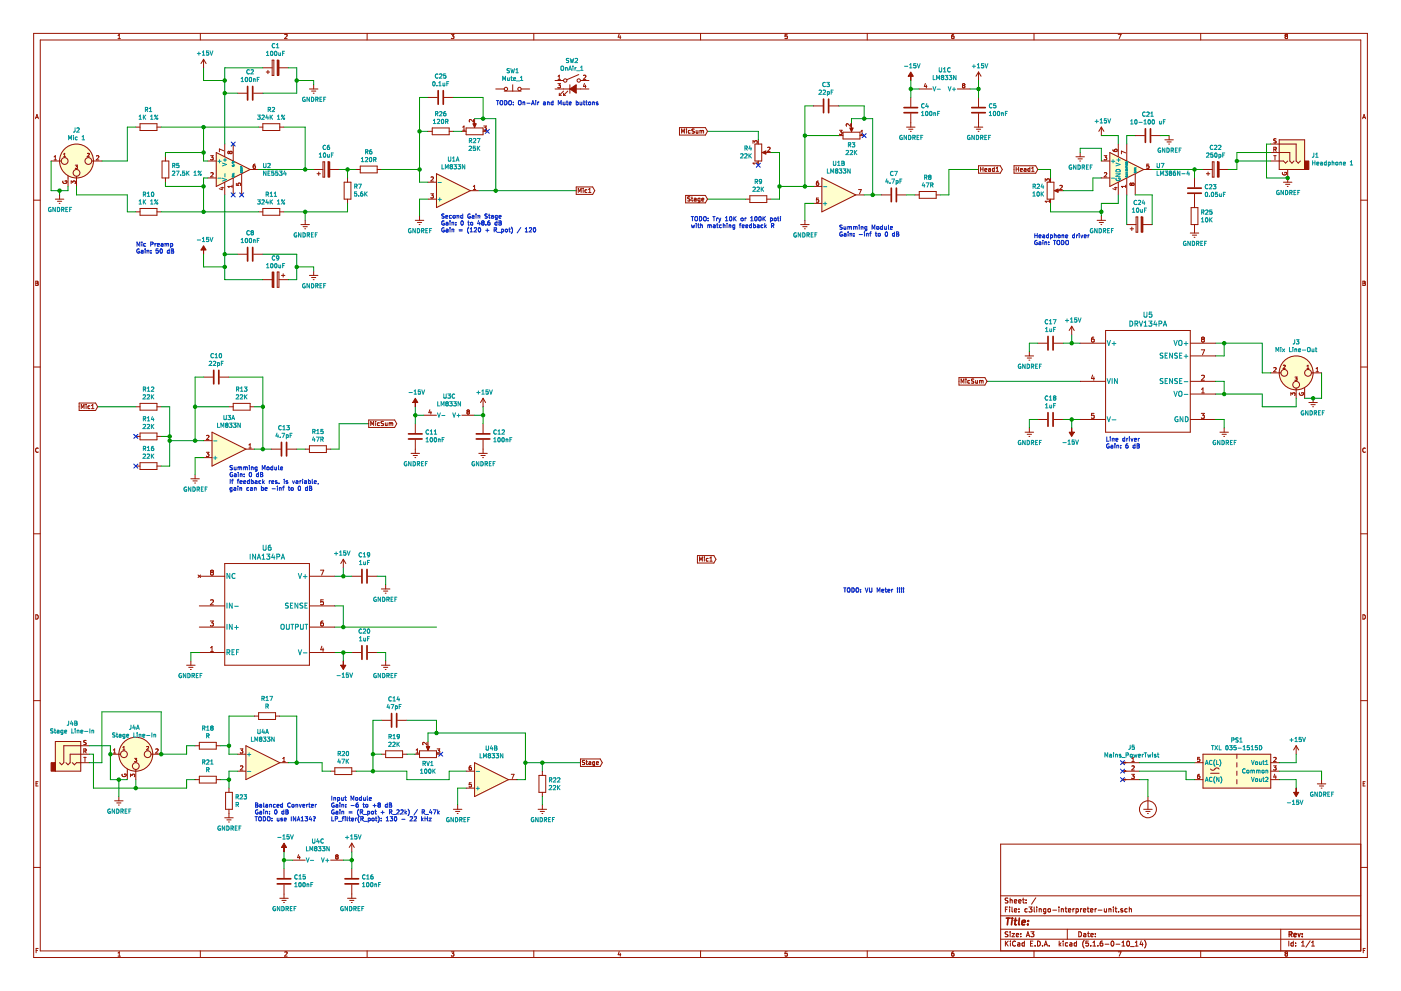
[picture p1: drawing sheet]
<svg xmlns="http://www.w3.org/2000/svg" width="420mm" height="297mm" viewBox="0 0 420 297" stroke-linecap="round" stroke-linejoin="round" font-family="sans-serif">
<path d="M.1 0h420.1v297h-420.1z" fill-rule="evenodd" fill="#fff" stroke="#fff" stroke-width=".3"/>
<g fill="none" stroke="#981200" stroke-width=".3">
<path d="M10.1 10h400v277h-400zM12.1 12h396v273h-396zM35.4 11.6h.7M35.4 10.6l.4-.3v1.3M60.1 10v2M61 17.8l-.7 1.3M61 17.8v2.5M61 17.8l.8 1.3M81.6 18h.5v4.6h-.5zM85.4 10.4l.5-.1 .2 .3-.8 1h.8M110.1 10v2M135.3 10.3h.8l-.4 .5 .4 .1v.6h-.8"/>
<path d="M160.1 10v2M185.7 10.2l-.3 1h.8M186 10.7v.9M210.1 10v2M236.1 10.3h-.6l-.1 .6 .6-.1 .1 .7h-.7M260.1 10v2M286 10.3l-.5 .3-.1 .7 .2 .3 .5-.1-.1-.7h-.4l-.2 .2M310.1 10v2M335.3 10.3h.9l-.5 1.3M360.1 10v2M385.6 10.8l-.2 .5 .2 .3 .4-.1M385.6 10.8l-.2-.2 .2-.3 .5 .1-.2 .4"/>
<path d="M385.6 10.8h.3M385.9 10.8l.2 .3v.4M386.1 11.5h-.1M10.7 35.6l.4-1.3 .4 1.3M10.8 35.2h.6M40.7 38.1h1.3M42 37.1h5.1v2h-5.1zM47.1 38.1h1.2M71.2 27.9h2.8M76 27.9h2.8M77.6 38.1h1.2M78.8 37.1h5.1v2h-5.1z"/>
<path d="M78.8 20.3h2.8M79.8 21.6h1.1M80.4 21.1v1M83.7 20.3h2.7M83.9 38.1h1.3M92.8 26.7h2.5M93.4 27.3h1.3M93.9 27.9h.3M94.1 25.4v1.3M128.4 39.4h1.2M128.4 29.2h2.8M129.6 38.4h5.1v2h-5.1z"/>
<path d="M133.2 29.2h2.8M134.7 39.4h1.3M138.5 39.4h1.3M138.8 39h.7M138.8 38.1l.4-.3v1.2M139.8 38.4h5.1v2h-5.1zM142 35.8v.8l-.9-.8-.4 .3 .2 .5M142.3 35.6v2.2M144.9 39.4h1.2M145.1 37.8h.8l-.5 .5 .4 .1 .1 .4-.3 .2-.5-.1M148.7 26.7h2.5M151.2 27.3h5.1"/>
<path d="M153.8 25.4v1.9M156.3 26.7h2.5M166.5 26.7h10.1M166.5 24.1h2.5M167.3 25.1h.8l-.4 .5 .3 .1 .1 .4-.3 .2-.5-.1M167.3 22.9l.4-.4v1.3M167.3 23.8h.8M167.7 27.9v.7M167.7 28.6h.7M169 27.3l-1.3 1.3M169 28.6h.6M169 27.9v.7"/>
<path d="M170.3 27.3l-1.3 1.3M170.9 25.4v2.5M173.6 22.4l-3.6 1.5M174.1 24.1h2.5M175 22.7l.5-.2 .2 .4-.8 .9h.8M175.3 25l-.3 .9h.8M175.6 25.5v.8M203.8 38.3h7.7l.7 1.1-.7 1.1h-7.7zM204.4 39.9v-1.2l.4 .9 .4-.9v1.2M205.9 38.7v.1M205.9 39.1v.8M207 39.1h-.4l-.2 .2 .1 .6h.5"/>
<path d="M208.2 38.7h-.6v.4a.5 .5 0 0 1 .5 .2 .5 .5 0 0 1 0 .6h-.6M208.8 39.1v.8l.5-.1M209.3 39.1v.8M209.9 39.2l.4-.1 .2 .2M209.9 39.1v.8M210.5 39.3l.4-.2 .1 .8M210.5 39.3v.6M243.9 31.8h2.8M248.8 31.8h2.8M251.8 39h.7l-.4 .5 .4 .2v.4l-.2 .2-.5-.1M252.8 39.6h5.1v2.1h-5.1zM253.8 37.2l.1 .6"/>
<path d="M253.9 37.2h-.1M255 37.1v.8l-.7-.7h-.4M255.4 36.8v2.3M258.2 39.4l.3-.4v1.3M271.9 38.1h2.5M272.5 38.7h1.3M273 39.4h.3M273.1 29.2v2.8M273.1 34v4.1M275.7 26.7h3.8M277.5 25l-.3 .9h.8M277.8 25.5v.8"/>
<path d="M287.1 26.7h3.8M288.6 25.3l.3-.2 .5 .2M288.6 25.4l.3 .2M288.6 25.3v.1M288.8 25.7h-.1M288.9 25.6l-.1 .1M288.9 25.6h.2M289.1 25.6l.3 .3-.3 .4-.5-.2 .1-.4M289.4 25.3v.1M289.4 25.4l-.3 .2M292.2 38.1h2.5M292.8 38.7h1.3"/>
<path d="M293.3 39.4h.3M293.5 21.6l-.8 1.3M293.5 21.6v2.5M293.5 29.2v2.8M293.5 34v4.1M293.5 21.6l.7 1.3M330.3 38.1l-.8 1.3M330.3 38.1v2.5M330.3 38.1l.8 1.3M408.7 35.6l.4-1.3 .4 1.3M408.8 35.2h.6M10.1 60h2"/>
<path d="M15.3 48.3h3.1M16.2 47.9h.8M16.2 47l.4-.3v1.2M16.6 59.7h2.5M17.9 58.4v1.3M18.9 54.3a.57 .57 0 0 0 .6 .7 .57 .57 0 0 0 .4-.8h-.4v.3M19.1 47h.6M19.1 46.2l.3-.3v1.1M20.4 52.7v3.2M21.3 55v-.8l.5 .5 .2-.4 .4-.1 .2 .3-.1 .5M22.6 49.5h.6l-.3 .4 .3 .2v.3h-.6M22.9 52.8v3.1"/>
<path d="M26.2 46l.4-.1 .2 .3-.7 .8h.7M27.5 48.3h3.1M28.9 46.8l.5-.1 .3 .3-.8 .9h.8M48.6 48.3h2v5h-2zM49.6 47v1.3M49.6 53.3v1.3M62.3 48.3h2.6M62.3 53.3h2.6M63.2 46.7h.7l-.4 .4 .4 .2v.4l-.2 .2-.5-.1M63.2 51.9l.5-.2 .2 .4-.7 .9h.7M64.9 45.7l10.1 5.1-10.1 5.1zM66.2 56.3h.9"/>
<path d="M66.6 56.1v.8l-.9-.3M67.1 45.2l-1.3-.5v.8M67.4 43.2v3.8M67.4 54.6v3.8M68.9 45.6l-.3-.3-.3 .3 .3 .5 .3-.3M68.9 45.6v.2M68.9 45.5v.1M69 45.4l.4-.1 .2 .5-.2 .3-.5-.3M69 45.4l-.1 .1M69.6 55.9h-1.3l.4 .3M69.6 55.5v.7M69.9 43.2v5.1"/>
<path d="M69.9 53.3v5.1M70.9 54.9v.6l.6 .1-.1-.6M71.5 54.9l.6 .1-.1 .6M71.5 54.9l-.1 .1M72.5 52.1v6.3M75 50.8h2.6M76.5 49.2h-.2a.79 .79 0 0 0-.1 1.3l.4-.3v-.4M76.5 49.8l-.3-.1-.3 .2M76.5 49.8h.1M94.1 50.8h2.8M95.1 52.1h1M95.6 51.6v1"/>
<path d="M96.9 48.5h.5v4.6h-.5zM98.9 50.8h2.8M103.2 54.6h2v5.1h-2zM104.2 53.3v1.3M104.2 59.7v1.3M106.8 50.8h1.2M108 49.8h5.1v2h-5.1zM113.1 50.8h1.3M128.4 59.7h2.5M128.4 54.6h2.5M129.2 58.1h.8l-.4 .5 .3 .1 .1 .4-.3 .3-.5-.2M129.2 53.1l.5-.1 .3 .4-.8 .9h.8"/>
<path d="M130.9 52.1l10.2 5.1-10.2 5zM141.1 57.2h2.5M141.9 56.8h.8M141.9 55.9l.4-.3v1.2M172.8 56h4.9l.7 1.2-.7 1.1h-4.9zM173.4 57.7v-1.3l.5 1 .4-1v1.3M174.9 56.6h.1M174.9 56.9v.8M174.9 56.5v.1M176 56.9l-.6 .2 .2 .6h.4M176.5 57.7h.7M176.5 56.8l.4-.4v1.3"/>
<path d="M205.6 58.6h5.9l.7 1.1-.7 1.1h-5.9zM206.9 59.1h-.6v.4a.5 .5 0 0 1 .5 .2 .5 .5 0 0 1 0 .5h-.6M207.3 59.4h.5M207.5 59v1.1l.3 .2M208.2 59.5h.5l.1 .8M208.8 59.7l-.6 .2v.3h.6M209.9 59.5l-.4-.1-.2 .2 .1 .6h.5M209.9 59.4v1l-.2 .3-.3-.1M210.5 59.8l.6-.1-.1-.2-.5 .1v.6h.5M223.6 59.7h1.3M224.9 58.7h5.1v2h-5.1zM225.8 43v-.8l.5 .4 .1-.4h.5l.2 .2-.1 .6"/>
<path d="M226.4 43.2h2v5.1h-2zM227.1 48.5v.8M227.1 48.9h-1.3l.4 .4M227.4 41.9v1.3M227.4 48.3v1.2M228.9 45.7h2.3M230 59.7h1.2M230.2 44.2l.5-.1 .3 .4-.8 .9h.8M243.9 55.9h2.6M245.4 54.3h-.2a.79 .79 0 0 0-.1 1.3l.3-.1 .2-.5-.3-.2-.5 .2M245.5 59.4h-.6l-.1 .6 .5-.2 .3 .6-.3 .2-.5-.1M246.5 53.3l10.1 5.1-10.1 5.1z"/>
<path d="M251.6 40.6h1.2M256.6 58.4h2.6M257.5 56.8h.8l-.5 1.3M257.9 40.6h1.3M258.2 40.3h.7M264.3 58.4h2.7M269.1 58.4h2.8M274.4 58.4h1.3M275.7 57.4h5.1v2h-5.1zM280.8 58.4h1.2M293.5 49.7h6.5l.6 1.1-.6 1.1h-6.5zM294.1 50.1v1.3"/>
<path d="M294.1 50.7h.7M294.8 50.1v1.3M295.3 50.9l.7-.1-.1-.2-.6 .1 .1 .6h.5M296.5 50.6h.5v.8M297 50.8l-.6 .3 .2 .3 .4-.1M298.2 50.6l-.4-.1-.2 .3 .1 .5h.5M298.2 50.1v1.3M298.7 51.4h.8M298.7 50.4l.4-.3v1.3M304.1 49.7h6.5l.6 1.1-.6 1.1h-6.5zM304.7 50.1v1.3M304.7 50.7h.8"/>
<path d="M305.5 50.1v1.3M306 50.9l.6-.1v-.2l-.6 .1 .1 .6h.5M307.2 50.6h.4l.1 .8M307.7 50.8l-.6 .3 .1 .2h.5M308.9 50.6l-.7 .2 .2 .5h.5M308.9 50.1v1.3M309.4 51.4h.7M309.4 50.4l.4-.3v1.3M313.5 54.4v-.8l.4 .4 .2-.3 .4-.1 .2 .2-.1 .6M314 54.6h2.1v5.1h-2.1zM314.7 59.9v.8M315.1 53.3v1.3"/>
<path d="M315.1 59.7v1.3M316.6 57.2h2.3M317.8 55.7l.5-.1 .3 .3-.8 .9h.8M322.7 47h2.5M323.3 47.6h1.3M323.8 48.3h.3M323.9 45.7v1.3M330.3 48.3h2.5M330.3 53.3h2.5M331.1 46.7h.8l-.4 .4 .3 .2 .1 .4-.2 .2-.6-.1M331.2 51.9l.5-.2 .2 .4-.8 .9h.8M332.8 45.7l10.2 5.1-10.2 5.1z"/>
<path d="M333.8 44.8l.1 .5 .4 .1 .7-.1v-.5h-.7v.4l.2 .2M334.2 56.3h.8M334.6 56.1v.8l-.9-.3M335.4 43.2v3.8M335.4 54.6v3.8M337.6 55.5v.7M337.6 55.9h-1.3l.4 .3M337.6 45.8l-1.3-.5v.8M337.9 43.2v5.1M337.9 53.3v5.1M338.9 55l.1 .5 .4-.2M339 54.9l-.1 .1"/>
<path d="M339 54.9l.4 .2M339.4 55.1v.2M339.5 55l-.1 .1M339.5 54.9h.4l.2 .4-.2 .3-.5-.3M339.5 54.9v.1M340.5 52.1v6.3M340.5 40.6h2.7M343 50.8h2.5M344.5 49.8h.1M344.5 49.2h-.5l-.1 .6h.6M344.5 49.8v.6l-.6-.1M345.3 40.6h2.8"/>
<path d="M349.3 41.9h2.6M350 42.5h1.2M350.5 43.2h.2M350.6 40.6v1.3M358.2 53.3v2.8M358.2 58.2v4M360.8 50.8h2.8M361.8 52.1h1M362.3 51.6v1M363.6 48.5h.5v4.6h-.5zM365.6 50.8h2.8M381.1 48.3h3.8l.6 .6 .7-.6"/>
<path d="M381.1 43.2h7.6v5.1l.7 .6 .6-.6M381.1 45.7h5.7v2.6l.6 .6 .7-.6M382 46.7h.7M382 44.8l.7-.1v-.5l-.7-.1v1.3M382.3 44.8l.4 .6M382.4 46.7v1.2M382.7 41.7h-.6a.51 .51 0 0 0 .5 .7v.4h-.6M383.6 41.9h7.7v8.9h-7.7zM384.7 51.7a.57 .57 0 0 0 .5 .8 .57 .57 0 0 0 .5-.8h-.4v.2M384.9 54.6h2.5M385.5 55.2h1.3M386 55.9h.3"/>
<path d="M386.2 50.8v3.8M408.1 60h2M17.2 60.3h1.3M17.7 61h.3M40.7 63.5h1.3M42 62.5h5.1v2h-5.1zM47.1 63.5h1.2M71.2 76.2h2.8M76 76.2h2.8M77.6 63.5h1.2M78.8 62.5h5.1v2h-5.1zM83.9 63.5h1.3"/>
<path d="M90.3 67.3h2.5M90.9 67.9h1.3M91.4 68.6h.3M91.5 66v1.3M124.5 66h2.6M125.2 66.7h1.3M125.7 67.3h.2M125.8 64.8v1.2M240.1 67.3h2.6M240.8 67.9h1.2M241.3 68.6h.2M241.4 66v1.3"/>
<path d="M243.9 61h2.6M314.7 60.3h-1.2l.3 .4M329 66h2.6M329.7 66.7h1.2M330.2 67.3h.2M330.3 64.8v1.2M337.9 67.3h2.8M338.9 68.6h1M339.4 68.1v1M340.7 65h.5v4.6h-.5zM342.7 67.3h2.8M357 69.9h2.5"/>
<path d="M357.2 62.2h2.1v5.1h-2.1zM357.6 70.5h1.3M358.1 71.1h.3M358.2 67.3v2.6M10.7 84.9h.5M11.3 84.3h-.6v1.3l.7-.2v-.4l-.2-.1M11.3 84.3v.1M11.3 84.8l-.1 .1M11.3 84.4v.4M11.3 84.8h.1M78.8 83.8h2.8M83.1 81.5h.6v4.6h-.6z"/>
<path d="M83.7 83.8h2.7M84.4 82.6h1M84.9 82v1.1M92.8 82.6h2.5M93.4 83.2h1.3M93.9 83.8h.3M94.1 81.3v1.3M321.4 97.8l-.8 1.3M321.4 97.8v2.5M321.4 97.8l.8 1.3M331.6 99.1h25.4v30.4h-25.4zM408.7 84.3l.7 .2-.2 .4 .3 .2-.3 .5h-.5z"/>
<path d="M408.7 84.9h.5M10.1 110h2M61 113h2.8M65.9 113h2.8M144.9 119.4l-.8 1.3M144.9 119.4v2.5M144.9 119.4l.7 1.3M287.6 113.2h7.8l.6 1.1-.6 1.1h-7.8zM288.2 114.9v-1.3l.5 .9 .4-.9v1.3M289.7 113.6v.1M289.7 114v.9M290.8 114.1l-.3-.1-.3 .3 .1 .5h.5"/>
<path d="M292 113.7h-.6v.4a.5 .5 0 0 1 .5 .2 .5 .5 0 0 1 0 .5h-.6M292.6 114l.1 .8 .4-.1M293.1 114v.9M293.7 114.2l.4-.2 .2 .2M293.7 114v.9M294.3 114.2l.5-.1v.8M294.3 114.2v.7M307.4 106.7h2.6M308.1 107.3h1.2M308.6 108h.2M308.7 105.4v1.3M311.2 102.9h2.8"/>
<path d="M316.1 102.9h2.8M323.9 102.9h7.7M323.9 114.3h7.7M327.7 112.4l-.4 1.1h.9M328 101l-.6 .4-.1 .8 .3 .3 .5-.1-.1-.7-.4-.1-.3 .3M328 113v1M357 102.9h7.6M357 106.7h7.6M357 118.1h7.6M357 114.3h7.6M360.3 104.9h1l-.7 1.5M360.3 117.8h.9"/>
<path d="M360.3 116.7l.5-.4v1.5M360.3 112.6l.6-.1 .3 .4-.9 1.1h.9M360.6 101.7l-.3-.3 .3-.4 .5 .2-.2 .5M360.6 101.7l-.3 .3 .3 .5 .6-.3-.3-.5M360.6 101.7h.3M381.1 111.8h3M382 110.3l.5-.1 .2 .3-.8 .9h.8M384.9 109.5h.3l.2 .2-.6 .8h.6M387.1 118.5v-.8l.5 .5 .1-.4 .5-.1 .2 .3-.1 .5M388.4 113h.6l-.3 .4 .3 .2-.1 .3h-.5M388.7 116.3v3.1M389.7 117.8a.57 .57 0 0 0 .6 .7 .57 .57 0 0 0 .5-.8h-.4v.3"/>
<path d="M391.3 116.2v3.2M392 110.5h.6M392 109.7l.3-.2v1M393.3 111.8h3M393.8 119.4v1.3M394.7 111.4h.7M394.7 110.5l.4-.3v1.2M408.1 110h2M11.5 134.4a.58 .58 0 0 0-.8 .5 .58 .58 0 0 0 .8 .6M23.7 120.8h5l.6 1.1-.6 1.1h-5zM24.4 122.5v-1.3l.4 .9 .4-.9v1.3M25.8 121.3h.1"/>
<path d="M25.8 121.6v.9M27 121.7l-.4-.1-.2 .3 .1 .5h.5M27.4 122.5h.8M27.4 121.6l.4-.4v1.3M40.7 130.8h1.3M40.7 121.9h1.3M40.7 139.7h1.3M42 120.9h5.1v2h-5.1zM42 129.8h5.1v2h-5.1zM42 138.7h5.1v2h-5.1zM47.1 130.8h1.2M47.1 121.9h1.2"/>
<path d="M47.1 139.7h1.2M61 137.2h2.6M61 132.1h2.6M61.9 135.6h.8l-.5 .4 .4 .2 .1 .4-.3 .2-.5-.1M61.9 130.6l.5-.1 .3 .3-.8 1h.8M63.6 129.5l10.1 5.1-10.1 5.1zM68.7 121.9h1.2M69.9 120.9h5.1v2h-5.1zM73.7 134.6h2.6M74.6 134.3h.8M74.6 133.4l.4-.4v1.3M75 121.9h1.3"/>
<path d="M81.4 134.6h2.8M86.2 134.6h2.8M91.5 134.6h1.3M92.8 133.6h5.1v2h-5.1zM97.9 134.6h1.2M110.6 125.9h7.8l.6 1.1-.6 1.1h-7.8zM111.2 127.6v-1.3l.4 .9 .5-.9v1.3M112.7 126.3v.1M112.7 126.7v.9M113.8 126.8l-.6 .2 .1 .5h.5M115 126.4h-.7a.54 .54 0 0 0 .6 .7v.4h-.6M115.6 126.7v.8h.4"/>
<path d="M116.1 126.7v.9M116.1 127.4l-.1 .1M116.7 126.9l.4-.2 .2 .2M116.7 126.7v.9M117.3 126.9l.4-.1 .1 .8M117.3 126.9v.7M123.3 135.9h2.5M123.9 136.5h1.3M124.4 137.2h.3M124.5 127v2.8M124.5 131.8v4.1M127.1 124.5h3.8"/>
<path d="M128.9 122.8l-.3 .9h.8M129.2 123.3v.8M138.5 124.5h3.8M140.3 123.4l-.3-.2 .3-.3 .5 .2-.3 .3M140.3 123.4l-.3 .3 .3 .4 .5-.2-.3-.5M140.3 123.4h.2M143.6 135.9h2.5M144.2 136.5h1.3M144.7 137.2h.3M144.9 127v2.8M144.9 131.8v4.1M307.4 129.5h2.6"/>
<path d="M308.1 130.2h1.2M308.6 130.8h.2M308.7 128.3v1.2M311.2 125.7h2.8M316.1 125.7h2.8M323.9 125.7h7.7M328.1 123.9h-.7l-.1 .7 .7-.1 .1 .8-.2 .1-.6-.1M357 125.7h7.6M360.3 123.9h.9l-.5 .6 .4 .1v.7l-.2 .1-.6-.1M365.9 129.5h2.5M366.5 130.2h1.3M367 130.8h.3"/>
<path d="M367.1 128.3v1.2M392.5 120.7h2.6M393.2 121.3h1.2M393.7 121.9h.2M409.5 134.4a.59 .59 0 0 0-.8 .5 .59 .59 0 0 0 .7 .6M409.5 135.5h-.1M10.1 160h2M57.2 143.5h2.6M57.9 144.1h1.2M58.4 144.8h.2M58.5 142.2v1.3M408.1 160h2"/>
<path d="M59.4 172.3l.8 .8M59.8 172.7h7.6M60.2 172.3l-.8 .8M63.2 179.9l.5-.1 .3 .4-.9 1.1h.9M63.4 171.5l-.2-.2 .2-.4 .5 .1-.2 .5M63.4 171.5l-.2 .3 .2 .6 .6-.3-.3-.6M63.4 171.5h.3M67.4 168.9h25.4v30.5h-25.4zM92.8 172.7h7.6M96.1 170.9h1l-.6 1.5M97 179.8h-.8v.7l.7-.1 .1 .7-.3 .2-.5-.2M103 167.6l.7 1.3"/>
<path d="M103 167.6v2.6M103 167.6l-.8 1.3M105.5 172.7h2.8M110.3 172.7h2.8M114.4 176.5h2.5M115 177.2h1.3M115.5 177.8h.3M115.7 175.3v1.2M209.2 166.5h4.9l.6 1.1-.6 1.2h-4.9zM209.8 168.2v-1.3l.4 .9 .4-.9v1.3M211.2 167v.1M211.2 167.1h.1"/>
<path d="M211.2 167.4v.8M212.4 167.4h-.4l-.2 .2 .1 .6h.5M212.9 168.2h.7M212.9 167.3l.3-.4v1.3M10.7 184.3a.65 .65 0 0 1 .8 .6 .65 .65 0 0 1-.8 .7zM56 199.4h2.5M57.2 198.1v1.3M59.8 195.6h7.6M59.8 181.6h7.6M59.8 188h7.6M63.1 186.1h.9l-.5 .6 .4 .1v.7l-.2 .1-.6-.1M63.2 195.3h.8"/>
<path d="M63.2 194.2l.4-.4v1.5M92.8 195.6h7.6M92.8 181.6h7.6M92.8 188h7.6M96.5 193.7l-.3 1h.9M96.9 186.1l-.7 .4v.8l.3 .3 .5-.1-.1-.7-.4-.1-.3 .3M96.9 194.2v1.1M105.5 195.6h2.8M110.3 195.6h2.8M114.4 199.4h2.5M115.7 198.1v1.3M408.7 184.3a.65 .65 0 0 1 .8 .6 .65 .65 0 0 1-.8 .7z"/>
<path d="M10.1 210h2M56.6 200h1.3M57.1 200.7h.3M76.3 214.6h1.3M77.6 213.6h5v2.1h-5zM82.6 214.6h1.3M114.4 215.9h2.8M115 200h1.3M115.5 200.7h.3M119.2 215.9h2.8M408.1 210h2M10.8 234.9h.4"/>
<path d="M11.4 234.3h-.6v1.3h.6M16.6 222.3h7.6v8.8h-7.6zM21.7 228.6l.6 .6 .6-.6h3.9M25.1 227h.7M25.1 225.1l.7-.1v-.4l-.7-.1v1.2M25.4 225.1l.5 .6M25.5 227v1.3M25.8 222l-.6 .1a.51 .51 0 0 0 .6 .6l-.1 .4h-.6M26.8 226.1h-5.8v2.5l-.6 .6-.6-.6M26.8 223.5h-7.7v5.1l-.6 .6-.6-.6M33.1 226.1h3.1M34 225.7h.7"/>
<path d="M34 224.8l.4-.3v1.2M35.6 238.8v1.2M36.7 232.1a.57 .57 0 0 0 .5 .7 .57 .57 0 0 0 .5-.8h-.4v.3M36.9 224.8h.5M36.9 224l.3-.2v1M38.2 230.5v3.2M39.1 232.8v-.8l.5 .5 .1-.4 .5-.1 .2 .3-.1 .5M40.4 227.3h.6l-.3 .4h.2M40.7 230.6v3.1M40.9 227.7l.1 .1M41 227.8l-.1 .5-.5-.1M44 223.8h.4l.2 .2-.7 .8h.7"/>
<path d="M45.3 226.1h3M46.7 224.6l.5-.1 .2 .3-.8 .9h.8M58.5 223.5h1.3M58.5 233.7h1.3M59.8 222.5h5.1v2h-5.1zM59.8 232.7h5.1v2h-5.1zM64.9 223.5h1.2M64.9 233.7h1.2M67.7 237.5h2v5.1h-2zM68.7 236.2v1.3M71.2 231.1h2.5M71.2 226.1h2.5"/>
<path d="M72 224.5h.8l-.4 .4 .4 .2v.4l-.2 .2-.6-.1M72.7 229.6l-.6 .1M72.7 229.6l.1 .1M72.8 229.7v.4l-.8 .7h.8M73.7 223.5l10.2 5.1-10.2 5.1zM83.9 228.6h2.5M84.8 228.3h.7M84.8 227.4l.4-.4v1.3M99.1 231.1h1.3M100.4 230.1h5.1v2.1h-5.1zM105.5 231.1h1.3M114.4 226.1h1.3"/>
<path d="M115.7 225.1h5v2h-5zM120.7 226.1h1.3M124.5 226.1h1.3M124.8 225.7h.7M124.8 224.8l.4-.3v1.2M125.8 225.1h5.1v2h-5.1zM126.8 222.6l.1 .6M126.9 222.6h-.1M128 222.5v.8l-.7-.7h-.4M128.4 222.3v2.2M130.9 226.1h1.3M131.1 224.5h.8l-.4 .4 .3 .2 .1 .4-.3 .2-.5-.1"/>
<path d="M139.8 231.1h2.5M139.8 236.2h2.5M141.3 229.5h-.2a.79 .79 0 0 0-.2 1.3h.4l.1-.5-.2-.3-.5 .3M141.3 234.6h-.5l-.1 .6 .5-.1 .2 .6-.2 .2-.5-.1M142.3 228.6l10.2 5.1-10.2 5.1zM152.5 233.7h2.5M153.3 232.1h.9l-.6 1.3M161.6 232.4h2.1v5.1h-2.1zM162.6 231.1v1.3M162.6 237.5v1.3M174.1 227.5h5.9l.6 1.1-.6 1.1h-5.9zM175.4 228h-.7a.54 .54 0 0 0 .6 .7l-.1 .4h-.6"/>
<path d="M175.7 228.3h.5M175.9 227.9v1.1l.3 .2M176.6 228.4h.5l.1 .8M177.2 228.6l-.6 .3 .1 .3 .5-.1M178.3 228.4l-.6 .2 .1 .5h.5M178.3 228.3v1.2h-.5M178.9 228.7l.6-.1-.1-.2-.5 .1v.6h.5M337.5 231.1h4.2M337.5 228.6h4.2M337.5 233.7h4.2M339.4 232.1h.8l-.5 .5 .4 .1 .1 .4-.3 .3-.5-.2M339.4 228.3h.8"/>
<path d="M339.4 227.4l.4-.4v1.3M340 229.6l-.6 .1M340 229.6l.1 .1M340.1 229.7v.4l-.7 .7h.8M344.3 238.8v3.8M358.2 228.6h2.6M358.2 233.7h2.6M359.7 232.1h-.2a.79 .79 0 0 0-.1 1.3l.3-.1 .2-.5-.3-.2-.5 .2M359.8 227h-.6l-.1 .6 .5-.1 .3 .5-.3 .3-.5-.2M360.8 226.1h20.3v10.1h-20.3zM363.1 231.8h2.5M363.1 230.5l.7 .4 .5-.4"/>
<path d="M364.3 230.5l.6-.3 .7 .3M370.9 226.1v1.2M370.9 228.6v1.3M370.9 231.1v1.3M370.9 233.7v1.3M381.1 231.1h2.5M381.1 228.6h2.5M381.1 233.7h2.5M381.9 229.5h.8l-.4 .5 .3 .2 .1 .4-.2 .2-.6-.1M382 227.1l.5-.1 .2 .4-.8 .9h.8M382.3 232l-.3 .9h.8M382.6 232.5v.9"/>
<path d="M388.7 223.5v2.6M388.7 223.5l-.7 1.3M388.7 223.5l.8 1.3M395.1 235h2.5M395.7 235.6h1.3M396.2 236.2h.3M396.3 233.7v1.3M408.8 234.9h.4M409.4 234.3h-.6v1.3h.6M34.4 240h2.5M35 240.7h1.3M35.5 241.3h.3"/>
<path d="M67.4 245.1h2.5M68 245.8h1.3M68.5 246.4h.3M68.7 242.6v2.5M87.7 257.8h3.8M89.5 256.2l-.3 .9h.8M89.9 256.6v.9M99.1 257.8h3.9M100.7 256.5l.2 .3M100.7 256.5h.1M100.7 256.5l.2-.3 .5 .3M100.8 256.8l-.1 .1"/>
<path d="M100.9 256.8h.3M100.9 256.8h-.1M101.2 256.8l.2 .2-.2 .5-.5-.2v-.4M101.4 256.5h.1M101.4 256.5l-.2 .3M105.5 252.7l-.8 1.3M105.5 252.7v2.6M105.5 252.7l.8 1.3M136 242.6h2.5M136.6 243.2h1.3M137.1 243.8h.3M137.2 241.3v1.3"/>
<path d="M161.4 242.6h2.5M162 243.2h1.3M162.5 243.8h.3M162.6 241.3v1.3M343 242.6h2.5M343.6 243.2h1.3M344.1 243.8h.3M408.1 253h-108v32M10.1 260h2M83.9 269.2h2.5M84.5 269.9h1.3M85.1 270.5h.2"/>
<path d="M85.2 260.4v2.8M85.2 265.2v4M104.2 269.2h2.6M104.9 269.9h1.2M105.4 270.5h.2M105.5 260.4v2.8M105.5 265.2v4M300.1 278.5h108M300.1 274.5h108M300.1 268.5h108M301.5 279.9h.1M301.5 272.6h.5"/>
<path d="M301.6 279.9l.6 .2 .1 .4-.3 .3-.6-.1M302.2 271.9h-.7v1.5M302.3 279.4h-.7l-.1 .5M302.3 269.2h-.7l-.1 .6a.63 .63 0 0 1 .7 .7l-.8 .1M302.8 271.9v.1M302.8 272.4v1M302.9 269.2v1.5M302.9 279.3v.1M302.9 279.8v1M302.9 269.8h.6l.1 .9M303.5 279.8h.8l-.8 1h.8M303.5 271.9v1.3l.2 .2"/>
<path d="M304.2 270.2l.7-.2v-.2l-.5-.1-.2 .2 .1 .7h.6M304.2 272.9l.7-.2v-.3h-.5l-.2 .2 .1 .7h.6M305.5 270.2l.7-.2-.1-.2-.4-.1-.2 .2 .1 .7h.5M305.6 273.2v.2M305.6 272.4v.2M306.1 279.9v.1M306.6 269.7h.6M306.8 269.2v1.3l.4 .2M307.7 269.8v.1M307.7 270.5v.2M308.1 272.4h-.5l-.2 .3v.5l.7 .1M308.6 271.9h.9l-.5 .5 .4 .2v.6h-.8"/>
<path d="M309.1 279.3h1l-.5 .6 .4 .1v.7h-.9M310.2 271.9v1.3l.2 .2M310.6 269.1l-1.2 1.9M310.9 271.9v.1M310.9 272.4v1M311.6 272.5l.6-.1 .1 1M311.6 272.4v1M313.6 272.4h-.4l-.3 .3 .1 .5 .6 .1M313.6 272.4v1.2l-.2 .3-.4-.1M314.3 272.5h.7v.7h-.7zM315.7 272.8h1.2M317.6 271.9v.1"/>
<path d="M317.6 272.4v1M318.3 272.5l.5-.1 .1 1M318.3 272.4v1M319.4 272.4h.6M319.6 271.9v1.3l.4 .2M320.1 278.5v3M320.4 272.9l.7-.2-.1-.3h-.4l-.2 .2 .1 .7h.5M321.8 272.4v1M322.2 272.4l-.4 .3M322.7 272.4h.4l.3 .3-.1 .5-.6 .1M322.7 272.4v1.5M323.5 279.3a.75 .75 0 0 1 .9 .7 .75 .75 0 0 1-.9 .8z"/>
<path d="M324 272.4v1M324.5 272.4l-.5 .3M324.9 272.9l.7-.2-.1-.3h-.4l-.2 .2 .1 .7h.5M325 279.9h.6v.9M326.1 272.4h.5M326.2 279.8h.5M326.3 271.9v1.3l.3 .2M326.4 279.3v1.3l.3 .2M327 272.9l.8-.2-.1-.3h-.4l-.3 .2 .1 .7h.6M328.4 272.4v1M328.5 279.9v.1M328.8 272.4l-.4 .3"/>
<path d="M329.3 272.8h1.2M331.2 272.4l.1 .9 .5-.1M331.8 272.4v1M332.6 272.5l.5-.1 .1 1M332.6 272.4v1M333.9 271.9v.1M333.9 272.4v1M334.4 272.4h.6M334.6 271.9v1.3l.4 .2M335.5 273.2v.2M336.7 272.4h-.4l-.2 .2 .1 .2 .5 .1v.4h-.6M338 272.4h-.4l-.3 .3 .1 .5 .6 .1"/>
<path d="M338.7 272.5l.6-.1v1M338.7 271.9v1.5M384.1 278.5v6.5M408.1 260h2M10.8 284.9h.5M11.4 284.3h-.6v1.3M35.4 285.7l.4-.4v1.3M35.4 286.6h.7M60.1 285v2M85.4 285.4l.5-.1 .2 .4-.8 .9h.8M110.1 285v2M135.3 285.3h.8l-.4 .5 .4 .1v.6h-.8"/>
<path d="M160.1 285v2M185.7 285.2l-.3 1h.8M186 285.7v.9M210.1 285v2M236.1 285.3h-.6l-.1 .6 .6-.1 .1 .7h-.7M260.1 285v2M286 285.3l-.5 .3-.1 .7 .2 .3 .5-.1-.1-.7h-.4l-.2 .2M300.1 281.5h108M301.5 282.1v1.5M301.7 282.7l.7 .9M302.4 282.1l-.9 .8M303 282.1v.1"/>
<path d="M303 282.6v1M304.6 283.4l-.1 .1M304.6 282.2a.68 .68 0 0 0-1 .6 .68 .68 0 0 0 .9 .7M304.8 280.3l.7-.2-.1-.2-.4-.1-.2 .2 .1 .7h.5M305.2 282.7h.6l.1 .9M305.9 282.9l-.8 .3 .3 .4 .5-.1M306.1 280.7v.1M307.2 282.7l-.4-.1-.3 .3 .1 .5 .6 .1M307.2 282.1v1.5M307.8 280.8l.5-1.5 .5 1.5M307.9 280.3h.8M309.1 282.8h.5"/>
<path d="M309.8 282.1h-.7v1.5h.7M310.1 285v2M310.4 283.4v.2M311.1 282.1a.76 .76 0 0 1 .9 .7 .76 .76 0 0 1-.9 .8zM312.6 283.4v.2M313.1 283.6l.5-1.5 .5 1.5M313.3 283.1h.7M314.7 283.5h.1M314.6 283.4l.1 .1M317.6 282.1v1.5M317.8 283l.4 .6M318.2 282.6l-.6 .5"/>
<path d="M318.8 282.1v.1M318.8 282.6v1M320.2 282.7l-.4-.1-.3 .3v.5l.7 .1M320.8 282.7h.6l.1 .9M321.5 282.9l-.7 .3 .2 .4 .5-.1M322.9 282.7l-.5-.1-.3 .3 .1 .5 .7 .1M322.9 282.1v1.5M325.1 281.9a1.71 1.71 0 0 0 0 2.3M325.6 280.1l-.7 .3 .2 .4 .5-.1M326.4 282.1h-.7l-.1 .7 .7-.1 .1 .7h-.8M327.1 283.4v.2M327.1 280.3l.8-.2-.1-.2-.5-.1-.2 .2 .1 .7h.6"/>
<path d="M327.8 283.6h.8M327.8 282.5l.4-.4v1.5M328.5 280.7v.1M329.3 283.4v.2M330.6 282.1l-.6 .3-.1 .9 .3 .3 .5-.2-.1-.7h-.4l-.3 .2M331.4 283h1.2M333.4 282.2l.1-.1a.72 .72 0 0 1 .6 .8 .72 .72 0 0 1-.7 .6l-.2-.5zM334.7 283h1.1M335.3 285.3h.9l-.5 1.3M336.5 283.6h.8M336.5 282.5l.4-.4v1.5M338 282.2l.2-.1a.72 .72 0 0 1 .6 .7 .72 .72 0 0 1-.7 .7l-.2-.5z"/>
<path d="M339 283.7h1.2M340.5 283.6h.8M340.5 282.5l.4-.4v1.5M342.3 282l-.4 1.1h.9M342.6 282.6v1M343.2 281.9a1.71 1.71 0 0 1 0 2.3M360.1 285v2M385.6 285.8l-.2-.2 .2-.3 .5 .1-.2 .4M385.6 285.8l-.2 .3 .2 .5 .5-.3-.2-.5M385.6 285.8h.3M386.5 282.1v1.5M387.2 283.4l.1 .1"/>
<path d="M387.3 283.5h.6M387.9 282.7h-.7v.7M387.9 282.1v1.5M388.6 283.4v.2M388.6 282.7v.1M390.3 283.6h.9M390.3 282.5l.5-.4v1.5M392.9 282l-1.3 1.9M393.3 283.6h.9M393.3 282.5l.5-.4v1.5M408.8 284.9h.5M409.4 284.3h-.6v1.3"/>
<circle cx="151.7" cy="26.7" r=".51"/>
<circle cx="155.8" cy="26.7" r=".51"/>
<circle cx="169.5" cy="24.1" r=".51"/>
<circle cx="173.6" cy="24.1" r=".51"/>
<circle cx="19.4" cy="48.3" r="1.02"/>
<circle cx="22.9" cy="48.3" r="5.1"/>
<circle cx="22.9" cy="51.8" r="1.02"/>
<circle cx="26.5" cy="48.3" r="1.02"/>
<circle cx="385.2" cy="111.8" r="1.02"/>
<circle cx="388.7" cy="111.8" r="5.1"/>
<circle cx="388.7" cy="115.3" r="1.02"/>
<circle cx="392.3" cy="111.8" r="1.02"/>
<circle cx="37.2" cy="226.1" r="1.02"/>
<circle cx="40.7" cy="226.1" r="5.1"/>
<circle cx="40.7" cy="229.6" r="1.02"/>
<circle cx="44.3" cy="226.1" r="1.02"/>
<circle cx="344.3" cy="242.6" r="2.54"/>
</g>
<path d="M389.2 279.8l.4 1 .4-1M390.5 279.9v.1M386.6 280.1l.7-.1 .1-.6-.8-.1v1.5M387 280.1l.5 .7M388.1 280.3l.7-.2-.1-.2-.4-.1-.2 .2v.7h.6M390.5 280.7v.1" fill="none" stroke="#981200" stroke-width=".38"/>
<g fill="none" stroke="#981200" stroke-width=".51">
<path d="M74.3 25.9v4.1M75.8 25.9v4.1M131.4 27.2v4M132.9 27.2v4M247 29.7v4.1M248.5 29.7v4.1M271.1 32.3h4.1M271.1 33.8h4.1M291.4 32.3h4.1M291.4 33.8h4.1M343.5 38.6v4.1M345 38.6v4.1"/>
<path d="M267.3 56.4v4.1M268.8 56.4v4.1M356.2 57.9h4.1M356.2 56.4h4.1M74.3 74.2v4M75.8 74.2v4M64.1 111v4.1M65.6 111v4.1M314.3 100.8v4.1M315.8 100.8v4.1M84.4 132.6v4.1M85.9 132.6v4.1"/>
<path d="M122.5 130.1h4.1M122.5 131.6h4.1M142.8 130.1h4.1M142.8 131.6h4.1M314.3 123.7v4.1M315.8 123.7v4.1M108.5 170.7v4.1M110.1 170.7v4.1M108.5 193.6v4M110.1 193.6v4M117.4 213.9v4M119 213.9v4"/>
<path d="M83.1 263.4h4.1M83.1 264.9h4.1M103.5 263.4h4M103.5 264.9h4M301.8 275.2h1.1M302.4 275.2l-.3 2M303.5 275.9l-.2 1.3M303.6 275.2v.2M304.2 275.9h.7M304.6 275.2l-.3 1.7 .5 .3M305.7 275.2l-.2 1.7 .2 .3M306.5 276.5l1-.2-.1-.3-.5-.1-.4 .3v.9h.8"/>
<path d="M308.2 277v.2M308.4 276l-.1 .2"/>
</g>
<g fill="#fffecd" stroke="#fffecd" stroke-width=".3">
<path d="M332.8 45.7l10.2 5.1-10.2 5.1z"/>
<path d="M246.5 53.3l10.1 5.1-10.1 5.1z"/>
<path d="M63.6 129.5l10.1 5.1-10.1 5.1z"/>
<path d="M130.9 52.1l10.2 5.1-10.2 5z"/>
<path d="M64.9 45.7l10.1 5.1-10.1 5.1z"/>
<path d="M73.7 223.5l10.2 5.1-10.2 5.1z"/>
<path d="M142.3 228.6l10.2 5.1-10.2 5.1z"/>
<path d="M16.6 222.3h7.6v8.8h-7.6z" fill-rule="evenodd"/>
<path d="M383.6 41.9h7.7v8.9h-7.7z" fill-rule="evenodd"/>
<path d="M360.8 226.1h20.3v10.1h-20.3z" fill-rule="evenodd"/>
<circle cx="22.9" cy="48.3" r="5.1"/>
<circle cx="388.7" cy="111.8" r="5.1"/>
<circle cx="40.7" cy="226.1" r="5.1"/>
</g>
<g fill="none" stroke="#009596" stroke-width=".3">
<path d="M59.2 16.1h1M59.6 15.6v.9M60.7 16.5h.7M60.7 15.6l.3-.3v1.2M62.6 15.3h-.6l-.1 .6h.7v.5h-.7M63 15.3l.4 1.2 .4-1.2M79.9 15.7l.4-.3v1.2M79.9 16.6h.7M81.2 15.5l.2-.1a.62 .62 0 0 1 .5 .6 .62 .62 0 0 1-.6 .6l-.2-.4zM82.4 13.2a.56 .56 0 0 0-.8 .5 .56 .56 0 0 0 .8 .5M82.5 15.5l.1-.1a.63 .63 0 0 1 .5 .6 .63 .63 0 0 1-.6 .6l-.2-.4zM82.9 14.3h.7"/>
<path d="M82.9 13.4l.4-.3v1.2M83.6 15.8l.1 .8 .4-.1M84.1 15.8v.8M84.7 16h.5M85.4 15.4h-.7v1.2M168.3 20l.2-.2 .5 .2-.1 1-.6-.1zM170.5 17.6h-.6a.54 .54 0 0 0 .6 .7l-.1 .4h-.6M171 17.5l.3 1.3 .2-.9 .3 .9 .3-1.3M171.8 19.8v.1M172.5 17.6l.5-.1 .2 .4-.8 .9h.8M271.3 19.9h1M272.8 19.4l.3-.3v1.2"/>
<path d="M274.7 19.1h-.6l-.1 .6h.7v.5h-.7M275.1 19.1l.4 1.2 .4-1.2M291.6 19.9h1M292.1 19.4v.9M293.1 19.4l.4-.3v1.2M295 19.1h-.6l-.1 .6h.7v.5h-.7M295.4 19.1l.4 1.2 .5-1.2M22.5 38.3v.9l-.5 .4M23 38.5l.5-.2 .3 .4-.8 .9h.8M41.7 35.8h.7M41.7 34.8l.4-.3v1.3M43 34.5v1.3"/>
<path d="M43.2 35.1l.5 .7M43.6 32.8l.7-.1v-.4l-.7-.1v1.3M43.7 34.5l-.7 .7M43.9 32.8l.4 .7M44.8 33.5h.7M44.8 32.5l.4-.3v1.3M45.2 35.8h.7M45.2 34.8l.3-.3v1.3M46.4 34.6h.3v.2h-.3zM47.3 34.5l-.9 1.3M72.3 23.5l.4-.3v1.3M72.3 24.5h.7"/>
<path d="M73.6 23.3l.2-.1a.62 .62 0 0 1 .5 .7 .62 .62 0 0 1-.6 .5l-.2-.4zM74.8 21a.56 .56 0 0 0-.8 .5 .56 .56 0 0 0 .8 .5M74.9 23.3l.1-.1a.63 .63 0 0 1 .5 .7 .63 .63 0 0 1-.6 .5l-.2-.4zM75.3 21l.5-.1 .2 .3-.8 .9h.8M76 23.6v.9M76 23.7h.5v.8M77.2 23.8h.4M77.3 34.5h.8l-.5 .5 .3 .1M77.8 23.2h-.6v1.3M77.9 35.1h.1M78 35.1l-.1 .6-.6-.1M78.5 34.6l.5-.1 .3 .3-.8 1h.8"/>
<path d="M80 34.4l-.3 .9h.8M80.4 34.9v.9M80.4 32.8l.7-.1v-.4l-.7-.1v1.3M80.7 32.8l.4 .7M81 34.5v1.3M81.2 35.1l.5 .7M81.6 32.3l.5-.1 .3 .3-.8 1h.8M81.7 34.5l-.7 .7M83.2 35.8h.7M83.2 34.8l.4-.3v1.3M84.5 34.6h.2v.2h-.2zM85.1 35.5h.2v.2h-.2z"/>
<path d="M85.4 34.5l-1 1.3M91.5 29.2a.57 .57 0 0 0-.8 .6 .57 .57 0 0 0 .8 .5v-.4h-.2M92.8 29.1v1.3l-.7-1.3v1.3M93.4 29.1a.64 .64 0 0 1 .7 .7 .64 .64 0 0 1-.7 .6zM94.7 29.8l.6-.1v-.4l-.6-.2v1.3M95 29.8l.4 .6M95.9 29.7h.5M96.5 29.1h-.6v1.3h.6M97.1 29.7h.4M97.7 29.1h-.6v1.3M129.9 24.6l.2-.1a.62 .62 0 0 1 .4 .6 .62 .62 0 0 1-.5 .6l-.2-.5zM130 37h.7"/>
<path d="M130 36.1l.3-.3v1.2M130.6 34.1h.6l.1-.5-.7-.1v1.2M130.9 34.1l.4 .6M131 25.6v.1M131.2 35.9l.4-.1 .3 .3-.8 .9h.8M131.3 22.3a.56 .56 0 0 0-.8 .5 .56 .56 0 0 0 .8 .5M131.6 24.8l.3-.3v1.2M131.6 25.7h.7M131.8 33.6l.5-.1 .2 .3-.7 .9h.7M131.8 22.3l.5-.2 .2 .4-.7 .9h.7M132.5 35.8h.2a.63 .63 0 0 1 .4 .6 .63 .63 0 0 1-.6 .6l-.1-.4zM132.9 24.9v.8l.5-.1"/>
<path d="M133.4 24.9v.8M133.6 33.5l-.4 .1-.2 .4 .1 .6 .5 .1v-.7l-.3-.1-.3 .3M133.6 36.4h.7v-.5l-.7-.1v1.2M133.7 22.1h-.6l-.1 .7 .5-.2 .3 .6-.3 .2-.5-.1M133.9 36.4l.5 .6M134 25.1h.4M134.6 24.5h-.6v1.2M150.8 24.1v-1.2l.4 .9 .4-.9v1.2M152.2 23.3l.1 .8 .4-.1M152.7 23.3v.8M152.8 20.6l-.7 .1a.54 .54 0 0 0 .6 .6v.5h-.6M153.2 23.3h.5"/>
<path d="M153.2 20.5l.3 1.3 .3-.9 .2 .9 .3-1.3M153.4 22.9v1.1l.3 .1M154 23.7l.6-.1v-.3l-.6 .2 .1 .6h.5M154.7 21.8h.7M154.7 20.9l.4-.4v1.3M154.9 24.3h.9M156.1 24.1h.7M156.1 23.2l.3-.3v1.2M169.6 20.2v.9M169.6 20.4l.5-.1v.8M170.5 21.1l.5-1.3 .4 1.3M170.7 20.7h.6"/>
<path d="M171.8 20.2v.9M172.4 20.2v.9M172.8 20.2l-.4 .3M172.9 21.2h1M174.1 21.1h.7M174.1 20.2l.4-.4v1.3M245.6 27.1l.5-.1 .3 .4-.8 .9h.8M246.9 27.1l.4-.1 .3 .4-.8 .9h.8M247.5 24.8a.56 .56 0 0 0-.8 .5 .56 .56 0 0 0 .8 .5M247.9 24.7h.8l-.4 .5 .4 .1v.4l-.2 .3-.6-.2M248.1 27.5l.6 .2-.1 .5h-.5M248.1 27.4v1.3"/>
<path d="M249.3 27.6h.4M249.9 27h-.6v1.3M272.8 20.3h.7M276.4 34.6h.7M276.4 33.7l.3-.3v1.2M277.2 31.2a.56 .56 0 0 0-.8 .5 .56 .56 0 0 0 .8 .5M277.7 33.5l.2-.1a.62 .62 0 0 1 .4 .6 .62 .62 0 0 1-.6 .6l-.1-.4zM277.9 31l-.3 .9h.8M278.2 31.5v.8M279 33.5l.1-.1a.63 .63 0 0 1 .4 .6 .63 .63 0 0 1-.5 .6l-.2-.4zM279.8 26l.4 1.2 .5-1.2M279.9 22.6v1.3h.6"/>
<path d="M280.1 33.9h.4l.1 .7M280.1 33.8v.8M280.9 23.9v-1.3l.4 .9 .5-.9v1.3M281.1 26.7h.9M281.2 34h.4M281.7 20.3v1l.2 .3 .5-.3v-1M281.8 33.4h-.6v1.2M282.5 23.2h.3M282.5 23.2l-.2 .2 .2 .5 .5-.3-.2-.4M282.5 23.2l-.2-.3 .2-.3 .5 .3-.2 .3M282.9 21.6h.8M282.9 20.7l.4-.4v1.3"/>
<path d="M283.4 22.6h.8l-.4 .5 .4 .1-.1 .6-.7-.1M284.4 26l.4 1.2 .4-1.2M284.6 22.6h.8l-.4 .5 .4 .1v.5h-.8M285 20.4a.56 .56 0 0 0-.8 .5 .56 .56 0 0 0 .8 .5M285.6 26.7h1M286.1 26.3v.9M286.7 22.6v1.3l-.7-1.3v1.3M293.1 20.3h.7M296.7 34.6h.7M296.7 33.7l.3-.3v1.2M297.5 31.2a.56 .56 0 0 0-.8 .5 .56 .56 0 0 0 .8 .5M298 33.5l.2-.1a.62 .62 0 0 1 .4 .6 .62 .62 0 0 1-.5 .6l-.2-.4z"/>
<path d="M298.6 31.1h-.6v.6l.4-.2 .3 .6-.3 .2-.4-.1M299.2 33.5l.2-.1a.63 .63 0 0 1 .4 .6 .63 .63 0 0 1-.5 .6l-.2-.4zM300.4 33.9h.5v.7M300.4 33.8v.8M301.5 34h.4M302.1 33.4h-.6v1.2M328.4 36.4h1M328.9 35.9v1M329.9 36.9h.8M329.9 35.9l.4-.3v1.3M331.8 35.6h-.6v.6h.6v.5h-.6M332.2 35.6l.5 1.3 .4-1.3"/>
<path d="M339.1 37.2h.7M339.1 36.2l.3-.3v1.3M340.4 36l.2-.1a.62 .62 0 0 1 .4 .6 .62 .62 0 0 1-.5 .6zM341.6 36.7h.9M343.1 37.2h.7M343.1 36.2l.3-.3v1.3M343.4 33.7a.56 .56 0 0 0-.8 .5 .56 .56 0 0 0 .8 .5M343.9 33.7l.5-.1 .2 .3-.7 .9h.7M344.4 36l.2-.1a.63 .63 0 0 1 .4 .7 .63 .63 0 0 1-.5 .5zM345.1 33.9l.4-.3v1.2M345.1 34.8h.8M345.6 36l.2-.1a.62 .62 0 0 1 .4 .7 .62 .62 0 0 1-.5 .5l-.2-.4z"/>
<path d="M345.7 36h-.1M347.7 36.3l.1 .8 .5-.1M348.3 36.3v.9M348.9 36.5h.4M349.5 35.9h-.6v1.3M20.6 41.9v-1.3l.4 1 .4-1v1.3M22 40.6v.2M22 41.1v.8M23.2 41.1l-.6 .2 .1 .6h.5M24.6 41.9h.8M24.6 41l.4-.4v1.3M43 58.2h.6v-.5l-.6-.1v1.3"/>
<path d="M43 59.9v1.3M43.3 58.2l.4 .7M43.7 59.9l-.7 .7M44.2 58.9h.7M44.2 57.9l.4-.3v1.3M45.5 57.7l.2-.1a.62 .62 0 0 1 .5 .6 .62 .62 0 0 1-.6 .6l-.2-.4zM46.4 60h.3v.2h-.3zM47.3 59.9l-.9 1.3M51.7 51.4l.5-.1 .2 .3-.8 1h.8M51.8 49.6l.6-.1v-.4l-.6-.1v1.2M52.1 49.6l.4 .6M52.9 51.3h.8l-.6 1.3"/>
<path d="M53.6 49.5v.1M53.6 49h-.6v.6l.6-.1M53.6 49.6v.6l-.6-.1M54.2 52.4v.2M55.4 51.3h-.6l-.1 .6h.7v.5h-.7M56 51.3v1.3M56.2 51.8l.5 .8M56.7 51.3l-.7 .7M58.2 52.6h.7M58.2 51.6l.3-.3v1.3M59.4 51.4h.3v.2h-.3zM60.1 52.2h.2v.3h-.2z"/>
<path d="M60.4 51.3l-1 1.3M65.3 53.4h1M65.3 48.3h1M65.8 47.9v.9M66.7 53.4l1.3 .4-1.3 .5M66.7 48.9l1.3 .4-1.3 .4M67 48h1M67.5 47.5v1M67.5 52v1M69.6 49l.7 .4M69.7 48.6v.2h.5v-.2M69.7 48.6h.2"/>
<path d="M69.7 49.6h.1M69.7 52.8v.1M69.7 48.6h.1M69.8 52.8h.1M69.9 52.8v.1M69.9 52.9v.1M69.9 48.6v.2M69.9 48.5v.1M70 52.8l.2 .2h-.5l.1-.2M70 48.5l.1 .1M70 52.8h-.1M70 48.5h-.1"/>
<path d="M70 52.3v.3M70.1 49.6l-.2 .3-.2-.3M70.1 48.6h.1M70.2 51.9v.2h-.5M70.2 52.3l-.5 .1 .5 .2M72.2 51.5v.2M72.2 51.5h.1M72.2 49.9v.1M72.2 51l.5 .2-.5 .1zM72.2 51.7l.1 .1M72.4 49.9h-.2v.2h.5M72.4 49.9l.1 .1"/>
<path d="M72.5 50v.1M72.7 51.5h.1M72.7 51.5l-.1 .2-.3 .1M72.7 50.4h-.5l.4 .2-.4 .1h.5M77.3 59.9h.8l-.5 .5 .4 .1 .1 .4-.3 .3-.5-.2M79 49v1l.3 .2 .5-.2v-1M79.8 51.3v1.3l-.8-1.3v1.3M79.8 58.2h.6l.1-.5-.7-.1v1.3M80 59.8l-.3 .9h.8M80.1 58.2l.4 .7M80.3 49.1l.5-.1 .2 .3-.8 .9h.8M80.4 51.9h.4"/>
<path d="M81 51.3h-.6v1.3h.6M81 57.9l.4-.3v1.3M81 58.9h.7M81 59.9v1.3M81.7 59.9l-.7 .7M82.1 51.3h-.6v.6h.6v.5h-.6M82.2 58.9h.8M82.2 57.9l.4-.3v1.3M83.3 51.3h-.6v.6l.4-.1 .3 .5-.3 .3-.4-.2M83.8 51.3h.8l-.4 .5 .3 .1v.6l-.7-.1M84.5 60h.2v.2h-.2zM85.4 59.9l-1 1.3"/>
<path d="M85.4 51.2l-.3 .9h.8M85.7 51.7v.9M95.7 47.1h.8M95.7 46.2l.4-.4v1.3M97.1 46l.2-.2a.62 .62 0 0 1 .4 .7 .62 .62 0 0 1-.6 .6l-.1-.5zM97.6 43.6a.57 .57 0 0 0-.8 .6 .57 .57 0 0 0 .8 .5M97.6 43.6v.1M98.2 46.3l.1 .8h.4M98.7 43.5h-.2a.79 .79 0 0 0-.1 1.3h.3l.2-.5-.3-.3-.5 .3M98.8 46.3v.8M98.8 47l-.1 .1M99.4 46.5h.4"/>
<path d="M100 45.8h-.6v1.3M106.4 55.9l.6-.1v-.5l-.6-.1v1.3M106.7 55.9l.4 .6M107 57.5h-.6l-.1 .6h.7v.6h-.7M107.5 55.2h.9l-.6 1.3M107.6 58.7v.1M108.4 48.5h.7M108.4 47.6l.3-.4v1.3M108.7 57.5l-.4 .1-.2 .5 .1 .6h.5v-.6l-.4-.1-.2 .2M109.4 57.5v1.3M109.6 47.3l.4-.1 .3 .4-.8 .9h.8M109.6 58.1l.5 .7"/>
<path d="M109.6 45.5l.7-.1v-.4l-.7-.1v1.3M109.9 45.5l.4 .7M110.1 57.5l-.7 .7M110.9 47.3l.2-.1a.63 .63 0 0 1 .4 .7 .63 .63 0 0 1-.5 .5l-.2-.4zM111.4 44.9h-.2a.79 .79 0 0 0-.1 1.3l.3-.1 .2-.5-.3-.2-.5 .2M112.1 47.9l.6-.1v-.5l-.6-.1v1.3M112.4 47.9l.4 .6M131.4 54.7h1M131.4 59.8h1M131.9 59.3v1M132.5 49.4v1.2h.7M133.6 50.6v-1.2l.4 .9 .4-.9v1.2"/>
<path d="M134.5 47v1.1l.2 .2 .5-.2v-1.1M135 49.7l.2 .2M135 49.6v.1M135 49.6l.2-.2 .5 .2M135.2 49.9h.2M135.2 49.9l-.2 .2 .2 .5 .5-.2-.3-.5M135.7 49.6v.1M135.7 49.7l-.3 .2M135.7 48.3h.8M135.7 47.4l.4-.4v1.3M136.1 49.4h.8l-.4 .4 .3 .2v.6l-.7-.1M136.8 48.3l.4-1.3 .5 1.3"/>
<path d="M136.9 48h.6M137.3 49.4h.8l-.4 .4 .4 .2v.5h-.8M139.4 49.4v1.2l-.8-1.2v1.2M140.7 43.9l.5-.1 .2 .4-.8 .9h.8M140.8 42.2l.6-.1v-.5l-.6-.1v1.3M141.1 42.2l.4 .6M141.9 41.6l.5-.1 .3 .4-.8 .9h.8M142.6 43.8h-.7v.6l.5-.1 .2 .6-.2 .2-.5-.1M143.1 41.5h.9l-.6 1.3M143.2 43.8v1.3M143.3 44.4l.6 .7M143.9 43.8l-.7 .8"/>
<path d="M222.1 46.2l.5-.1 .2 .3-.7 .9h.7M223.4 46.2l.4-.1 .3 .3-.8 .9h.8M223.4 46.2h-.1M223.4 44.4l.7-.1v-.4l-.7-.1v1.2M223.7 44.4l.4 .6M224.6 46.1v1.2M224.8 46.6l.5 .7M224.9 43.7l-.3 .9h.8M225.2 44.2v.8M225.3 46.1l-.7 .7M225.8 56.2l.5-.1 .2 .3-.8 1h.8M226.5 54.4l.6-.1v-.4l-.6-.1v1.2"/>
<path d="M226.8 54.4l.4 .6M227 56.2l.5-.1 .3 .3-.8 1h.8M228.3 56.1v1.3M228.4 54.3l-.6 .2v-.6l.4-.1 .2 .2-.2 .9-.4 .1M228.5 56.6l.5 .8M229 56.1l-.7 .7M247 56h.9M248.1 50.6v1.3h.6M249.1 51.9v-1.3l.5 .9 .4-.9v1.3M249.9 48.3v1.1l.3 .2 .5-.2v-1.1M250.5 50.9l.3-.3 .5 .3M250.5 50.9l.3 .3"/>
<path d="M250.5 50.9h.1M250.8 51.2l-.3 .2 .3 .5 .5-.2-.3-.5M250.8 51.2h.2M251.2 49.6h.7M251.2 48.7l.4-.4v1.3M251.3 50.9h.1M251.3 50.9l-.3 .3M251.7 50.6h.8l-.4 .5 .3 .1v.6h-.7M252.5 48.9h.4M252.5 48.3h.4l.3 .3-.3 .3 .3 .3-.1 .3-.6 .1zM252.9 50.6h.8l-.4 .5 .3 .1v.6h-.7M253.7 45.2l.5-.1 .3 .3-.8 1h.8"/>
<path d="M254.4 43.4l.7-.1v-.4l-.7-.1v1.2M254.7 43.4l.4 .6M255 45.2l.4-.1 .3 .3-.8 1h.8M255 50.6v1.3l-.8-1.3v1.3M255.6 42.8h.8l-.5 .5 .4 .1 .1 .4-.3 .2-.5-.1M256.2 45.1v1.3M256.4 45.6l.6 .8M257 45.1l-.8 .7M266 53.6l-.4 .9h.8M266.3 54.1v.8M266.9 54.8v.1M267.4 53.7h.9l-.6 1.2"/>
<path d="M267.8 51.5a.56 .56 0 0 0-.8 .5 .56 .56 0 0 0 .8 .5M268.3 51.4h.8l-.5 1.2M268.7 54.9l.7-.2-.2-.5h-.5v1.2M269.9 54.3h.4M270.5 53.7h-.6v1.2M270.5 40.6a.57 .57 0 0 0-.7 .6 .57 .57 0 0 0 .8 .5v-.4h-.3M271.9 40.6v1.2l-.8-1.2v1.2M272.5 40.6a.64 .64 0 0 1 .7 .6 .64 .64 0 0 1-.7 .6zM273.8 41.2l.6-.1v-.4l-.6-.1v1.2M274 41.2l.5 .6M275 41.2h.4M275.6 40.6h-.6v1.2h.6"/>
<path d="M276.2 41.2h.4M276.8 40.6h-.6v1.2M276.9 54.8l-.3 .9h.8M277.2 55.2v.9M277.3 53.2l.6-.1v-.5l-.6-.1v1.3M277.6 53.2l.4 .6M277.8 54.8h.8l-.5 1.3M278.5 52.8l.2-.3 .5 .3M278.5 52.8l.2 .3M278.5 52.8h.1M278.7 53.1h.3M278.7 53.1l-.2 .2 .2 .5 .5-.3-.2-.4"/>
<path d="M279.2 52.8h.1M279.2 52.8l-.2 .3M279.4 55.5l.4 .6M279.7 55.4l-.6 .1M279.7 55.4v-.5l-.6-.1v1.3M279.7 55.4h.1M290.8 40.6a.57 .57 0 0 0-.7 .6 .57 .57 0 0 0 .8 .5v-.4h-.2M292.2 40.6v1.2l-.7-1.2v1.2M292.8 40.6a.64 .64 0 0 1 .7 .6 .64 .64 0 0 1-.7 .6zM294.1 41.2l.6-.1v-.4l-.6-.1v1.2M294.4 41.2l.4 .6M295.3 41.2h.4"/>
<path d="M295.9 40.6h-.6v1.2h.6M296.5 41.2h.4M297.1 40.6h-.6v1.2M309.7 58.8h.8M309.7 57.9l.4-.4v1.3M309.8 55.9l.6-.1 .1-.5-.7-.1v1.3M310.1 55.9l.4 .6M311 55.3l.5-.1 .3 .4-.8 .9h.8M311.1 57.6l.2-.1a.62 .62 0 0 1 .4 .7 .62 .62 0 0 1-.6 .5l-.1-.4zM312.2 57.5v1.3M312.4 58.1l.6 .7M312.5 55.1l-.3 .9h.8"/>
<path d="M312.8 55.6v.9M313 57.5l-.8 .7M321.3 49.5a.57 .57 0 0 0-.7 .6 .57 .57 0 0 0 .8 .5v-.4h-.3M322.7 49.5v1.2l-.8-1.2v1.2M323.3 49.5a.64 .64 0 0 1 .7 .6 .64 .64 0 0 1-.7 .6zM324.6 50.1l.6-.1v-.4l-.6-.1v1.2M324.8 50.1l.5 .6M325.8 50.1h.4M326.4 49.5h-.6v1.2h.6M327 50.1h.4M327.6 49.5h-.6v1.2M333.3 53.4h1"/>
<path d="M333.3 48.3h1M333.8 47.9v.9M334.7 52.1h1.2l-1.2 .7h1.2M334.7 48.9l1.2 .4-1.2 .4M334.7 53.4a.57 .57 0 0 0 .6 .8 .57 .57 0 0 0 .5-.8h-.4v.2M334.8 50.9a.67 .67 0 0 1 .8-.1 .67 .67 0 0 1 .3 .7h-1.2zM335 48h.9M335.5 47.5v1M337.6 52.1h.5M337.6 51.6h.5l-.5 .3h.5M337.6 50.4l.3 .1M337.7 48.8h.1"/>
<path d="M337.7 52.8v.2h.4M337.7 48.5v.2M337.7 49v.2M337.7 50l-.1 .2h.5M337.7 48.7v.1M337.7 49.2v.1M337.7 49.9v.1M337.7 50.9h.1M337.7 49.9h.1M337.8 50.9h.1M337.8 49.3h-.1M337.8 50.9l.1 .1"/>
<path d="M337.8 49.9l.1 .1M337.8 49.2v.1M337.8 48.7v.1M337.9 50v.2M337.9 51v.2M337.9 50.9v.1M337.9 50.5h.2M337.9 50.5l-.3 .2M337.9 48.6l-.1 .1M337.9 52.9h.2M337.9 50.9l.2 .3h-.5l.1-.3M337.9 50.9h.1"/>
<path d="M337.9 49l-.1 .2M337.9 48.6h.1M337.9 49h.1M338 49.5v.2M338 52.3v.3M338 49h.1M338 49h-.1M338 48.5h.1M338 48.5l-.1 .1M338.1 49v.3M338.1 48.5v.1M338.1 48.6h.1"/>
<path d="M338.1 52.9v.1M338.1 48.6v.2M338.1 52.3l-.5 .1 .5 .2M338.1 49.4l-.5 .2 .5 .2M340.2 50.8h.5M340.2 50.3h.5l-.5 .3h.5M340.2 51.5l.1 .3 .4-.1M340.5 51.6h.2M340.5 51.1v.2M340.7 51.6v.1M340.7 51l-.5 .2 .5 .1M342.9 60l-.3 .9h.8"/>
<path d="M347 49v1l.3 .2 .4-.2v-1M347 51.3v1.3h.6M348 44.5a.57 .57 0 0 0-.7 .5 .57 .57 0 0 0 .8 .5v-.4h-.3M348 52.6v-1.3l.5 .9 .4-.9v1.3M348.2 49h.9l-.6 1.2M349.3 44.4v1.2l-.7-1.2v1.2M349.4 51.3h.8l-.5 .5 .4 .1v.5h-.7M350 44.4a.64 .64 0 0 1 .7 .6 .64 .64 0 0 1-.7 .6zM350.9 51.8l-.3-.2 .3-.3 .5 .2-.3 .3M350.9 51.8l-.3 .3 .3 .5 .5-.3-.3-.5M350.9 51.8h.2M351.2 45l.7-.1v-.4l-.7-.1v1.2"/>
<path d="M351.5 45l.4 .6M352.5 51.3l-.4 .1-.2 .4 .1 .7h.5v-.7h-.4l-.2 .2M352.5 45h.4M353.1 44.4h-.6v1.2h.6M353.6 45h.4M353.8 51.3v1.3l-.7-1.3v1.3M354.2 44.4h-.6v1.2M354.5 52.1h.9M356.3 51.2l-.3 .9h.8M356.6 51.7v.9M361.6 57.8l.2-.2a.63 .63 0 0 1 .4 .7 .63 .63 0 0 1-.6 .6zM361.9 45.9l.4-.1 .3 .4-.8 .9h.8"/>
<path d="M361.9 45.9v.1M362.2 55.4a.56 .56 0 0 0-.8 .6 .56 .56 0 0 0 .8 .5M362.7 55.4l.5-.1 .2 .4-.7 .9h.7M362.7 58.8v.1M363.4 57.8v-.1a.57 .57 0 0 1 .6 .6 .57 .57 0 0 1-.6 .6l-.1-.5zM363.7 43.6a.57 .57 0 0 0-.8 .6 .57 .57 0 0 0 .8 .5M363.7 43.6v.1M363.7 45.8h-.6v.7l.4-.2 .3 .6-.3 .2-.4-.1M363.8 57.7l.1 .1M363.9 55.3h.8l-.5 .5 .4 .1 .1 .5-.3 .2-.5-.1M364.2 43.7l.5-.2 .2 .4-.7 .9h.7M364.4 46l.2-.2a.63 .63 0 0 1 .4 .7 .63 .63 0 0 1-.5 .6l-.2-.5z"/>
<path d="M365.1 57.6h-.6v.6h.6v.6h-.6M365.4 43.7l.5-.2 .3 .4-.8 .9h.8M365.6 46.3l.6 .2-.2 .6h-.4M365.6 46.3v1.3M365.8 58.1v.8l.5-.1M366.3 58.1v.8M366.7 46.5h.4M366.9 58.2h.4M367.3 45.8h-.6v1.3M367.5 57.6h-.6v1.3M383.6 57.2a.57 .57 0 0 0-.8 .5 .57 .57 0 0 0 .8 .5v-.4h-.2M384.9 57.1v1.2l-.7-1.2v1.2"/>
<path d="M385.5 57.1a.64 .64 0 0 1 .7 .6 .64 .64 0 0 1-.7 .6zM386.8 57.7l.6-.1v-.4l-.6-.1v1.2M387.1 57.7l.4 .6M388.1 57.7h.4M388.6 57.1h-.5v1.2h.5M389.2 57.7h.4M389.8 57.1h-.6v1.2M393.6 48.2v1.3M393.6 48.8h.8M394 45.9v.9l-.5 .3M394.4 48.2v1.3M394.6 47.1h.7"/>
<path d="M394.6 46.2l.3-.3v1.2M394.9 49l.6-.1-.1-.2-.5 .1 .1 .6h.4M396.1 48.7h.4l.1 .8M396.6 48.9l-.6 .3 .1 .2h.5M397.8 48.7l-.4-.1-.3 .2 .2 .6h.5M397.8 48.2v1.3M398.4 48.7l.3-.1 .3 .2-.1 .6h-.5M398.4 48.6v1.3M399.5 48.7h.5v.8M399.5 48.2v1.3M400.7 48.7l.6 .1-.2 .6-.4-.1zM401.8 48.7h.5l.1 .8"/>
<path d="M401.8 48.6v.9M402.9 49l.6-.1-.1-.2-.5 .1v.6h.5M404.9 49.5h.8M404.9 48.5l.4-.3v1.3M15.2 62.2a.57 .57 0 0 0-.7 .6 .57 .57 0 0 0 .8 .5v-.4h-.2M16.6 62.2v1.2l-.7-1.2v1.2M17.2 62.2a.64 .64 0 0 1 .7 .6 .64 .64 0 0 1-.7 .6zM18.5 62.8l.6-.1v-.4l-.6-.1v1.2M18.8 62.8l.4 .6M19.7 62.8h.5M20.3 62.2h-.6v1.2h.6M20.9 62.8h.4"/>
<path d="M21.5 62.2h-.6v1.2M41.7 60.3l.4-.4v1.3M41.7 61.2h.7M43.2 60.5l.5 .7M45.2 60.3l.3-.4v1.3M45.2 61.2h.7M59.2 71.9h1M60.7 71.5l.3-.4v1.3M60.7 72.4h.7M62.6 71.1h-.6l-.1 .7h.7v.5h-.7M63 71.1l.4 1.3 .4-1.3M72.3 72.7h.7"/>
<path d="M72.3 71.8l.4-.3v1.2M73.6 71.6l.2-.1a.62 .62 0 0 1 .5 .6 .62 .62 0 0 1-.6 .6l-.2-.5zM74.8 69.3a.56 .56 0 0 0-.8 .5 .56 .56 0 0 0 .8 .5M74.9 71.6l.1-.1a.63 .63 0 0 1 .5 .6 .63 .63 0 0 1-.6 .6l-.2-.5zM75.3 69.4l.2-.3 .5 .3M75.3 69.4l.2 .3M75.3 69.4h.1M75.5 69.7l-.2 .2 .2 .5 .5-.2-.2-.5M75.5 69.7h.3M76 69.4h.1M76 71.9v.8M76 69.4l-.2 .3"/>
<path d="M76.1 71.9h.4v.8M76.1 71.9l-.1 .1M77.2 72.1h.4M77.8 71.5h-.6v1.2M78.5 60l.5-.1 .3 .4-.8 .9h.8M79.9 79.4l.4-.4v1.3M80.4 60.3v.9M81.2 60.5l.5 .7M81.3 79.1a.57 .57 0 0 1 .6 .5 .57 .57 0 0 1-.6 .6l-.2-.4zM81.7 79.1h.1M82.4 76.8a.56 .56 0 0 0-.8 .5 .56 .56 0 0 0 .8 .5M82.5 79.1l.2-.1a.63 .63 0 0 1 .4 .7 .63 .63 0 0 1-.6 .5l-.1-.4z"/>
<path d="M83.2 61.2h.7M83.2 60.3l.4-.4v1.3M83.6 77.2l-.6 .2v-.6l.4-.1 .2 .2-.2 .9-.4 .2M83.6 79.4l.1 .8 .5-.1M84.2 79.4v.9M84.8 79.6h.4M85.1 60.9h.2v.2h-.2zM85.4 79h-.6v1.3M88.9 69.9a.57 .57 0 0 0-.7 .5 .57 .57 0 0 0 .8 .5v-.4h-.3M90.3 69.8v1.2l-.8-1.2v1.2M90.9 69.8a.64 .64 0 0 1 .7 .6 .64 .64 0 0 1-.7 .6zM92.1 70.4l.7-.1v-.4l-.7-.1v1.2"/>
<path d="M92.4 70.4l.4 .6M93.4 70.4h.4M94 69.8h-.6v1.2h.6M94.5 70.4h.5M95.2 69.8h-.7v1.2M123.2 68.6a.57 .57 0 0 0-.7 .6 .57 .57 0 0 0 .8 .4v-.4h-.3M124.5 68.5v1.3l-.7-1.3v1.3M125.2 68.5a.64 .64 0 0 1 .7 .6 .64 .64 0 0 1-.7 .7zM126.4 69.2l.7-.1v-.5l-.7-.1v1.3M126.7 69.2l.4 .6M127.7 69.1h.4M128.3 68.5h-.6v1.3h.6"/>
<path d="M128.8 69.1h.4M129.5 68.5h-.7v1.3M238.8 69.9a.57 .57 0 0 0-.7 .5 .57 .57 0 0 0 .8 .5v-.4h-.3M240.1 69.8v1.2l-.7-1.2v1.2M240.7 69.8a.64 .64 0 0 1 .7 .6 .64 .64 0 0 1-.7 .6zM242 70.4l.7-.1v-.4l-.7-.1v1.2M242.3 70.4l.4 .6M243.3 70.4h.4M243.9 69.8h-.6v1.2h.6M244.4 70.4h.4M245 69.8h-.6v1.2M247 61h.9"/>
<path d="M247.4 60.6v.9M327.7 68.6a.57 .57 0 0 0-.7 .6 .57 .57 0 0 0 .8 .4v-.4h-.3M329 68.5v1.3l-.7-1.3v1.3M329.6 68.5a.64 .64 0 0 1 .7 .6 .64 .64 0 0 1-.7 .7zM330.9 69.2l.7-.1v-.5l-.7-.1v1.3M331.2 69.2l.4 .6M332.2 69.1h.4M332.8 68.5h-.6v1.3h.6M333.3 69.1h.4M333.9 68.5h-.6v1.3M339.6 63.6h.7M339.6 62.7l.4-.3v1.2"/>
<path d="M340.9 60.2a.56 .56 0 0 0-.8 .5 .56 .56 0 0 0 .8 .5M340.9 62.5l.2-.1a.62 .62 0 0 1 .5 .6 .62 .62 0 0 1-.6 .6l-.2-.5zM341.3 60.2l.5-.2 .3 .4-.8 .9h.8M342.1 62.8v.8l.5-.1M342.6 62.8v.8M343.2 60.5v.8M343.2 63h.5M343.8 62.4h-.6v1.2M355.6 72.4a.57 .57 0 0 0-.7 .6 .57 .57 0 0 0 .8 .5v-.4h-.3M357 72.3v1.3l-.8-1.3v1.3M357.6 72.3a.64 .64 0 0 1 .7 .7 .64 .64 0 0 1-.7 .6zM358.8 73l.7-.1v-.5l-.7-.1v1.3"/>
<path d="M359.1 73l.5 .6M360.1 72.9h.4M360.3 66.5h.7M360.3 65.6l.4-.3v1.2M360.7 63.6l.4 .6M360.7 72.3h-.6v1.3h.6M361 63l-.6-.1v1.3M361 63v.1M361 63.1v.5h-.6M361.3 72.9h.4M361.6 63.1l.4-.2 .3 .4-.8 .9h.8M361.6 65.4l.2-.1a.62 .62 0 0 1 .5 .6 .62 .62 0 0 1-.6 .6l-.2-.5z"/>
<path d="M361.9 72.3h-.6v1.3M362.8 65.3v1.2M363 65.8l.5 .7M363.4 62.9h-.6v.7l.5-.2 .2 .6-.2 .2-.5-.1M363.5 65.3l-.7 .7M79.9 80.3h.8M91.5 85.1a.57 .57 0 0 0-.8 .6 .57 .57 0 0 0 .8 .5v-.4h-.2M92.8 85v1.3l-.7-1.3v1.3M93.4 85a.64 .64 0 0 1 .7 .7 .64 .64 0 0 1-.7 .6zM94.7 85.7l.6-.1v-.5l-.6-.1v1.3M95 85.7l.4 .6M95.9 85.6h.5"/>
<path d="M96.5 85h-.6v1.3h.6M97.1 85.6h.4M97.7 85h-.6v1.3M313.6 99.4h.7M313.6 98.5l.3-.4v1.3M314.2 95.9a.56 .56 0 0 0-.8 .5 .56 .56 0 0 0 .8 .6M314.7 97.1h.7M314.7 96.2l.4-.4v1.3M314.8 98.6l.1 .7h.5M315.4 98.6v.8M315.9 95.8h.8l-.5 1.3M316 98.7h.4"/>
<path d="M316.6 98.1h-.6v1.3M319.5 96.1h1M320 95.6v.9M321 95.6l.4-.3v1.2M321 96.5h.8M322.9 95.3h-.6v.6h.6v.5h-.6M323.3 95.3l.5 1.2 .4-1.2M338.9 96.2a.77 .77 0 0 1 .8 .8 .77 .77 0 0 1-.8 .8zM340.4 97h.7l.1-.6-.8-.2v1.6M340.7 97l.5 .8M341.7 96.2l.5 1.6 .5-1.6M343.1 93.6v1.2l.3 .3 .6-.3v-1.2"/>
<path d="M343.1 97.8h.9M343.1 96.7l.5-.5v1.6M344.5 96.2h1l-.5 .6 .4 .2v.6l-.2 .2-.7-.2M345.4 93.6h-.7l-.1 .7 .7-.1 .1 .7-.2 .2-.6-.2M346.4 96.2l-.4 1.1h1M346.8 96.8v1M347.6 97h.7l.1-.6-.8-.2v1.6M348.9 97.8l.5-1.6 .5 1.6M349 97.3h.7M42.9 118.4l.5-.1 .2 .4-.7 .9h.7M43 116.7l.6-.1v-.5l-.6-.1v1.3M43.3 116.7l.4 .6"/>
<path d="M44.1 118.4l.5-.1 .3 .4-.8 .9h.8M44.2 117.3h.7M44.2 116.4l.4-.4v1.3M45.4 116.1l.5-.1 .2 .4-.8 .9h.8M45.4 118.3v1.3M45.6 118.9l.5 .7M46.1 118.3l-.7 .8M62.7 108.4l.5-.1 .3 .3-.8 1h.8M64 108.4l.5-.1 .2 .3-.8 1h.8M64 106.1a.56 .56 0 0 0-.8 .5 .56 .56 0 0 0 .8 .5M64.5 107.2h.7M64.5 106.3l.4-.3v1.2"/>
<path d="M65.2 108.8l.6 .1-.1 .6h-.5M65.2 108.7v1.3M65.8 106.1l.2-.1a.62 .62 0 0 1 .5 .6 .62 .62 0 0 1-.6 .6l-.2-.4zM66.4 108.9h.4M67 108.3h-.6v1.3M70.9 118.4l.4-.1 .3 .4-.8 .9h.8M70.9 116.7l.6-.1 .1-.5-.7-.1v1.3M71.2 116.7l.4 .6M72.1 118.4l.5-.1 .2 .4-.8 .9h.8M72.1 117.3h.8M72.1 116.4l.4-.4v1.3M73.3 116h.8l-.5 .5 .4 .1 .1 .4-.3 .3-.5-.2"/>
<path d="M73.3 118.3v1.3M73.5 118.9l.6 .7M74.1 118.3l-.8 .8M122.7 117.7h1M124.2 118.1h.7M124.2 117.2l.3-.3v1.2M126.1 116.9h-.6l-.1 .6h.7v.5h-.7M126.5 116.9l.4 1.2 .4-1.2M133.1 118.1v1l.2 .3 .5-.3v-1M134.3 118.1h.8l-.4 .5 .3 .1v.5h-.7M136.4 118.2a.56 .56 0 0 0-.8 .5 .56 .56 0 0 0 .8 .5M143 117.7h1"/>
<path d="M143.5 117.2v.9M144.5 118.1h.7M144.5 117.2l.4-.3v1.2M146.4 116.9h-.6l-.1 .6h.7v.5h-.7M146.8 116.9l.4 1.2 .5-1.2M306.1 109.2a.57 .57 0 0 0-.7 .6 .57 .57 0 0 0 .8 .5v-.4h-.3M307.4 109.1v1.3l-.7-1.3v1.3M308 109.1a.64 .64 0 0 1 .8 .7 .64 .64 0 0 1-.8 .6zM309.3 109.8l.7-.1v-.4l-.7-.2v1.3M309.6 109.8l.4 .6M310.6 109.8h.4M311.2 109.1h-.6v1.3h.6"/>
<path d="M311.7 109.8h.4M312.3 109.1h-.6v1.3M314.2 118.8a.56 .56 0 0 0-.8 .5 .56 .56 0 0 0 .8 .5M314.7 119l.4-.3v1.2M314.7 119.9h.7M316.2 119.2l-.3 .3 .3 .4 .5-.2-.3-.5M316.2 119.2h.2M316.5 119.2h-.1M316.6 119.1v-.3l-.4-.1-.3 .2 .3 .3M316.6 119.1l-.1 .1M332 113.5l.5 1.5 .5-1.5M332 102l.5 1.5 .5-1.5"/>
<path d="M333.5 113.5v1.5M333.5 103h1.2M334.1 102.4v1.1M335.1 113.5v1.5l-.9-1.5v1.5M348 106.4v.1M348 106.5l.6 .2 .2 .4-.3 .2h-.6M348.8 113.5h-.8v.5a.63 .63 0 0 1 .7 .8l-.8 .1M348.8 105.9h-.8v.5M349.4 114.2h.5M349.4 106.6h.5M350.1 113.5h-.7v1.5h.7M350.1 105.8h-.7v1.5h.7"/>
<path d="M351.6 105.8v1.5l-.8-1.5v1.5M351.6 113.5v1.5l-.8-1.5v1.5M352.1 117.3l.4 1.5 .6-1.5M352.1 102l.4 1.5 .6-1.5M353.1 105.9l-.8 .1a.64 .64 0 0 0 .8 .8l-.1 .5h-.7M353.1 113.5l-.8 .1a.64 .64 0 0 0 .8 .8l-.1 .5h-.7M353.7 117.4l.4-.1 .3 .2 .1 .8-.4 .5-.5-.2-.1-.8zM353.7 102.1l.4-.1 .3 .3 .1 .8-.4 .4-.5-.2-.1-.8zM353.8 114.2h.5M353.8 106.6h.5M354.5 113.5h-.7v1.5h.7M354.5 105.8h-.7v1.5h.7"/>
<path d="M355.1 118.2h1.2M355.1 114.4h1.2M355.1 103h1.2M355.1 106.8h1.2M355.7 102.4v1.1M355.7 106.2v1.1M382.6 105.4v-1.3l.5 1 .4-1v1.3M384.1 104.1v.2M384.1 104.6v.8M384.6 104.6l.7 .8M385.3 104.6l-.7 .8M386.7 104.1v1.3h.6"/>
<path d="M387.7 104.1v.2M387.7 104.6v.8M388.3 101.8v.9l-.5 .4M388.3 104.6v.8M388.3 104.7l.5-.1 .1 .8M388.8 101.8h.8l-.5 .5 .4 .1 .1 .5-.3 .2-.5-.1M389.4 105l.6-.1v-.3l-.6 .2 .1 .6h.5M390.6 104.9h.9M392.1 104.3l.3-.2 .5 .2-.1 1.1-.7-.2zM393.5 104.6v.8l.5-.1M394 104.6v.8M394.5 104.6h.4"/>
<path d="M394.6 104.1v1.1l.3 .2M42.9 136.2l.5-.1 .2 .4-.7 .9h.7M42.9 127.3l.5-.1 .2 .4-.7 .9h.7M43 125.6l.6-.1v-.5l-.6-.1v1.3M43 134.4h.6v-.5l-.6-.1v1.3M43.3 134.4l.4 .7M43.3 125.6l.4 .6M44.1 136.2l.5-.1 .3 .4-.8 .9h.8M44.2 134.1l.4-.3v1.3M44.2 135.1h.7M44.2 125.3l.4-.4v1.3M44.2 126.2h.7"/>
<path d="M44.2 127.3h.5M44.2 127.3h-.1M44.7 127.3h.1M44.8 127.3v.5l-.7 .7h.8M45.4 127.2v1.3M45.4 136.1v1.3M45.6 136.7l.5 .7M45.6 127.8l.5 .7M45.7 124.8l-.3 .9h.8M46 133.8l-.4 .1-.2 .4 .1 .6 .5 .1v-.7h-.3l-.3 .2M46 125.3v.9M46.1 136.1l-.7 .7"/>
<path d="M46.1 127.2l-.7 .7M64.1 132.2h1M64.1 137.2h1M64.6 136.8v.9M65.2 126.8v1.3h.6M66.3 128.1v-1.3l.4 .9 .4-.9v1.3M67.1 124.5v1.1l.3 .2 .5-.2v-1.1M67.9 127.4l-.2 .2 .2 .5 .5-.2-.3-.5M67.9 127.4l-.2-.3 .2-.3 .5 .3-.3 .3M67.9 127.4h.2M68.4 124.5h.7l-.4 .5 .4 .1v.5l-.2 .2-.5-.1M68.8 126.8h.8l-.4 .5 .3 .1v.6h-.7"/>
<path d="M69.5 125.8l.4-1.3 .4 1.3M69.6 125.4h.6M70 126.8h.8l-.4 .5 .3 .1v.6h-.7M72.1 126.8v1.3l-.8-1.3v1.3M83.1 129.8l-.3 .9h.8M83.4 130.3v.8M84 131v.1M84.3 127.7a.56 .56 0 0 0-.8 .5 .56 .56 0 0 0 .8 .5M84.5 129.9h.9l-.6 1.2M84.8 127.9l.4-.3v1.2M84.8 128.8h.8M85.9 130.4l.6 .1-.2 .6h-.4"/>
<path d="M85.9 130.3v1.3M86 127.6h.8l-.5 .4 .4 .2 .1 .4-.3 .2-.5-.1M87 130.5h.4M87.6 129.9h-.6v1.2M93.8 129.4l.6-.1v-.5l-.6-.1v1.3M94 131l-.3 .9h.8M94.1 129.4l.4 .6M94.3 131.4v.9M94.9 131h.8l-.5 1.3M95 129.1l.4-.4v1.3M95 130h.7M96.2 131.7l.6-.1 .1-.5-.7-.1v1.3"/>
<path d="M96.5 131.7l.4 .6M96.9 128.7h-.6l-.1 .6 .5-.1 .2 .5-.2 .3-.5-.2M121.9 138.4a.57 .57 0 0 0-.7 .6 .57 .57 0 0 0 .8 .5v-.4h-.2M123.3 138.4v1.2l-.8-1.2v1.2M123.9 138.4a.64 .64 0 0 1 .7 .6 .64 .64 0 0 1-.7 .6zM125.2 139l.6-.1v-.4l-.6-.1v1.2M125.4 139l.5 .6M126.4 139h.4M127 138.4h-.6v1.2h.6M127.6 139h.4M127.8 132.4h.7M127.8 131.5l.3-.3v1.2"/>
<path d="M128.2 138.4h-.6v1.2M128.5 128.9a.57 .57 0 0 0-.8 .6 .57 .57 0 0 0 .8 .5M128.5 128.9v.1M129 129.2l.4-.3v1.2M129 130.1h.8M129.1 131.3v-.1a.57 .57 0 0 1 .6 .6 .57 .57 0 0 1-.6 .6l-.1-.4zM129.5 131.2l.1 .1M130.2 130.1h.8M130.2 129.2l.4-.3v1.2M130.3 131.3l.2-.1a.63 .63 0 0 1 .4 .6 .63 .63 0 0 1-.5 .6l-.2-.4zM131.2 123.8l.4 1.2 .5-1.2M131.3 120.4v1.3h.6"/>
<path d="M131.5 131.7h.4l.1 .7M131.5 131.6v.8M132.3 121.7v-1.3l.4 .9 .5-.9v1.3M132.5 124.5h.9M132.6 131.8h.4M133.2 131.2h-.6v1.2M133.9 121l-.2-.3 .2-.3 .5 .3-.2 .3M133.9 121l-.2 .2 .2 .5 .5-.3-.2-.4M133.9 121h.3M134.8 120.4h.8l-.4 .5 .4 .1-.1 .6-.7-.1M135.8 123.8l.4 1.2 .4-1.2M136.1 120.4h.7l-.4 .5 .4 .1v.5h-.7"/>
<path d="M137 124.5h1M137.5 124.1v.9M138.1 120.4v1.3l-.7-1.3v1.3M142.3 138.4a.57 .57 0 0 0-.8 .6 .57 .57 0 0 0 .8 .5v-.4h-.2M143.6 138.4v1.2l-.7-1.2v1.2M144.2 138.4a.64 .64 0 0 1 .7 .6 .64 .64 0 0 1-.7 .6zM145.5 139l.6-.1v-.4l-.6-.1v1.2M145.8 139l.4 .6M146.7 139h.5M147.3 138.4h-.6v1.2h.6M147.9 139h.4M148.1 132.4h.7"/>
<path d="M148.1 131.5l.4-.3v1.2M148.5 138.4h-.6v1.2M148.8 128.9a.57 .57 0 0 0-.7 .6 .57 .57 0 0 0 .8 .5M148.8 128.9l.1 .1M149.3 130.1h.8M149.3 129.2l.4-.3v1.2M149.4 131.3l.1-.1a.57 .57 0 0 1 .5 .6 .57 .57 0 0 1-.5 .6l-.2-.4zM149.8 131.2l.1 .1M150.6 129l.4-.1 .3 .3-.8 .9h.8M150.6 131.3l.2-.1a.63 .63 0 0 1 .4 .6 .63 .63 0 0 1-.5 .6l-.2-.4zM151.8 131.6v.8M151.8 131.7h.5v.7"/>
<path d="M152.9 131.8h.5M153.5 131.2h-.6v1.2M306.1 132.1a.57 .57 0 0 0-.7 .6 .57 .57 0 0 0 .8 .5v-.5h-.3M307.4 132v1.3l-.7-1.3v1.3M308 132a.64 .64 0 0 1 .8 .6 .64 .64 0 0 1-.8 .7zM309.3 132.7l.7-.1v-.5l-.7-.1v1.3M309.6 132.7l.4 .6M310.6 132.6h.4M311.2 132h-.6v1.3h.6M311.7 132.6h.4M312.3 132h-.6v1.3M313.6 121.3l.3-.3v1.3"/>
<path d="M313.6 122.3h.7M314.8 121.4l.1 .8 .5-.1M315.4 121.4v.9M316 121.6h.4M316.6 121h-.6v1.3M318.8 132.7h1M320.3 133.2h.7M320.3 132.2l.3-.3v1.3M322.2 131.9h-.6l-.1 .6h.7v.5h-.7M322.6 131.9l.4 1.3 .4-1.3M332 124.9l.5 1.5 .5-1.5M333.5 125.8h1.2"/>
<path d="M353.2 125a.68 .68 0 0 0-.9 .7 .68 .68 0 0 0 1 .6v-.5h-.3M354.8 124.9v1.5l-.9-1.5v1.5M355.5 124.9a.75 .75 0 0 1 .8 .7 .75 .75 0 0 1-.8 .8zM364.5 132.1a.57 .57 0 0 0-.7 .6 .57 .57 0 0 0 .8 .5v-.5h-.3M365.9 132v1.3l-.8-1.3v1.3M366.5 132a.64 .64 0 0 1 .7 .6 .64 .64 0 0 1-.7 .7zM367.7 132.7l.7-.1v-.5l-.7-.1v1.3M368 132.7l.4 .6M369 132.6h.4M369.6 132h-.6v1.3h.6M370.1 132.6h.5M370.8 132h-.7v1.3"/>
<path d="M390.9 123.2a.57 .57 0 0 0-.7 .6 .57 .57 0 0 0 .8 .5v-.4h-.3M392.3 123.1v1.3l-.8-1.3v1.3M392.9 123.1a.64 .64 0 0 1 .7 .7 .64 .64 0 0 1-.7 .6zM394.2 123.8l.6-.1v-.5l-.6-.1v1.3M394.4 123.8l.5 .6M395.4 123.7h.4M396 123.1h-.6v1.3h.6M396.6 123.7h.4M397.2 123.1h-.6v1.3M55.9 146.1a.57 .57 0 0 0-.7 .5 .57 .57 0 0 0 .8 .5v-.4h-.3M57.2 146v1.2l-.7-1.2v1.2M57.8 146a.64 .64 0 0 1 .8 .6 .64 .64 0 0 1-.8 .6z"/>
<path d="M59.1 146.6l.7-.1v-.4l-.7-.1v1.2M59.4 146.6l.4 .6M60.4 146.6h.4M61 146h-.6v1.2h.6M61.5 146.6h.4M62.1 146h-.6v1.2M68.9 171.9v1.5l-.8-1.5v1.5M70.5 172a.66 .66 0 0 0-.9 .6 .66 .66 0 0 0 .9 .7M75 166.1v1.5M76.6 166.1v1.5l-.8-1.5v1.5M77.2 167.6l.5-1.5 .5 1.5M77.3 167.2h.7"/>
<path d="M78.6 167.6h.9M78.6 166.5l.4-.4v1.5M78.9 163.4v1.2l.3 .3 .6-.3v-1.2M80 166.1h.9l-.5 .6 .5 .1v.7l-.3 .1-.6-.1M81.2 163.4l-.5 .1-.2 1.1 .2 .3 .5-.1v-.8h-.5l-.2 .3M81.9 166l-.4 1.1h.9M82.2 166.6v1M83 166.9l.8-.1v-.6l-.8-.1v1.5M84.3 167.6l.5-1.5 .6 1.5M84.5 167.2h.7M89.5 171.9l.5 1.5 .5-1.5M91 172.8h1.1"/>
<path d="M91.5 172.2v1.2M100.3 165.9h1M100.8 165.4v1M101.8 166.4h.8M101.8 165.5l.4-.4v1.3M103.7 165.1h-.6v.6h.6v.6h-.6M104.1 165.1l.5 1.3 .4-1.3M107.8 169.2h.7M107.8 168.3l.4-.3v1.2M108.4 165.7a.57 .57 0 0 0-.8 .6 .57 .57 0 0 0 .8 .5M108.4 165.7v.1M108.9 166.9h.8"/>
<path d="M108.9 166l.4-.3v1.2M109.1 168.4l.1 .8 .4-.1M109.6 168.4v.8M110.2 168.6h.5M110.8 168h-.6v1.2M110.9 166.2l-.6 .2-.1-.6 .4-.1 .3 .2-.1 .7-.5 .3M112.8 179.1a.57 .57 0 0 0-.7 .6 .57 .57 0 0 0 .8 .4v-.4h-.3M114.1 179v1.3l-.7-1.3v1.3M114.7 179a.64 .64 0 0 1 .8 .6 .64 .64 0 0 1-.8 .7zM116 179.7l.7-.1v-.5l-.7-.1v1.3M116.3 179.7l.4 .6M117.3 179.6h.4"/>
<path d="M117.9 179h-.6v1.3h.6M118.4 179.6h.4M119 179h-.6v1.3M68.1 180.8v1.5M68.1 187.1v1.5M68.1 195.5h.7v-.7l-.7-.1v1.5M68.4 195.5l.5 .7M69.6 195.5h.5M69.6 180.8v1.5l-.8-1.5v1.5M69.6 187.1v1.5l-.8-1.5v1.5M70.3 194.7h-.7v1.5h.7M70.3 181.7h1.2"/>
<path d="M70.3 188.1h1.2M70.9 195.5h.5M70.9 187.5v1.1M71.6 194.7h-.7v1.5M84.3 187.4l.3-.3 .6 .3 .1 .7-.4 .5-.6-.2zM85.9 187.1v1.2l.3 .3 .6-.3v-1.2M86.5 180.9h-.8v.5a.63 .63 0 0 1 .7 .7l-.8 .1M87.1 181.5h.5M87.2 187.1h.9M87.7 187.1v1.5M87.8 180.8h-.7v1.5h.7M88.6 187.9l.7-.1 .1-.5-.8-.2v1.5"/>
<path d="M89.3 180.8v1.5l-.8-1.5v1.5M89.5 194.7l.5 1.5 .5-1.5M90.1 187.1v1.2l.3 .3 .6-.3v-1.2M90.8 180.9h-.8a.64 .64 0 0 0 .7 .8v.5h-.7M91 195.7h1.1M91.5 181.5h.5M91.5 187.1h.8M91.9 187.1v1.5M92.2 180.8h-.7v1.5h.7M107.8 191.2l.4-.4v1.3M107.8 192.1h.7M108.4 188.6a.57 .57 0 0 0-.8 .6 .57 .57 0 0 0 .8 .5"/>
<path d="M108.4 188.6v.1M108.9 188.7l.5-.2 .3 .4-.8 .9h.8M109.1 191.3l.1 .8 .4-.1M109.6 191.3v.8M110.2 191.4h.5M110.3 188.7l.2-.2a.62 .62 0 0 1 .4 .7 .62 .62 0 0 1-.6 .5l-.2-.4zM110.3 188.6v.1M110.8 190.8h-.6v1.3M15.9 218.5h-.6l-.1 .4a.5 .5 0 0 1 .5 .2 .5 .5 0 0 1 .1 .6h-.6M16.2 218.9h.5M16.4 218.4v1.1l.3 .2M17.2 218.9h.4l.1 .8"/>
<path d="M17.7 219.2l-.6 .2 .1 .3h.5M18.9 218.9l-.7 .2 .2 .6h.5M18.9 218.9l-.1 1.1M19.4 219.3l.6-.1-.1-.3-.5 .2 .1 .6h.4M20.6 216.1v.9l-.5 .4M21.4 216.1l-.3 .9h.8M21.5 218.4v1.3h.6M21.8 216.6v.8M22.4 216.1l.6 .2-.2 .4 .3 .3-.1 .4h-.6zM22.4 216.7h.4M22.5 218.6h.1M22.5 218.9v.8"/>
<path d="M22.6 218.5l-.1 .1M23.1 218.9v.8M23.1 219l.5-.1 .1 .8M24.2 219.3l.7-.1-.1-.3-.6 .2 .1 .6h.5M25.4 219.2h.9M27 218.4v1.3M27.6 219l.5-.1v.8M27.6 218.9v.8M34.5 219.7h-.6l-.1 .4a.5 .5 0 0 1 .5 .2 .5 .5 0 0 1 .1 .6h-.6M35 219.7v1.1l.3 .1M39.3 217.4l-.1 1-.4 .2M40.1 219.7v1.2h.6"/>
<path d="M40.1 217.3l-.3 .9h.8M40.4 217.8v.8M40.9 218.6l.4-1.2 .5 1.2M41 218.3h.6M41.1 219.7v.1M45.6 219.7v1.2M54.4 201.9a.57 .57 0 0 0-.8 .6 .57 .57 0 0 0 .8 .5v-.4h-.2M55.7 201.9v1.2l-.7-1.2v1.2M56.3 201.9a.64 .64 0 0 1 .7 .6 .64 .64 0 0 1-.7 .6zM57.6 202.5l.7-.1v-.4l-.7-.1v1.2M57.9 202.5l.4 .6M58.9 202.5h.4"/>
<path d="M59.4 201.9h-.5v1.2h.5M60 202.5h.4M60.6 201.9h-.6v1.2M60.8 218.3l.6-.1v-.5l-.6-.1v1.3M61.1 218.3l.4 .6M62 218.9h.7M62 218l.3-.4v1.3M63.2 217.9h.1M63.2 217.9l.2-.3 .5 .3M63.2 217.9l.2 .3M63.4 218.2l-.2 .2 .2 .5 .5-.3-.1-.3M63.4 218.2h.3"/>
<path d="M63.7 218.2h.1M63.8 218.2v.1M63.9 217.9l-.2 .3M63.9 217.9h.1M77.3 218.6v1.1l.3 .2 .4-.2v-1.1M78.5 209.4l.7-.1v-.5l-.7-.1v1.3M78.9 209.4l.4 .6M78.9 218.6l-.3 .9h.8M79.2 219.1v.8M79.7 219.9l.4-1.3 .4 1.3M79.7 211.7l.7-.1v-.4l-.7-.2v1.3M79.7 209.1l.4-.4v1.3"/>
<path d="M79.7 210h.8M79.8 219.5h.6M80 211.7l.5 .6M80.9 208.7h.8l-.5 1.3M101.1 202.5h1M102.6 203h.7M102.6 202.1l.4-.4v1.3M104.5 201.7h-.6l-.1 .6h.7v.6h-.7M104.9 201.7l.4 1.3 .5-1.3M112.8 201.9a.57 .57 0 0 0-.7 .6 .57 .57 0 0 0 .8 .5v-.4h-.3M114.1 201.9v1.2l-.7-1.2v1.2M114.7 201.9a.64 .64 0 0 1 .8 .6 .64 .64 0 0 1-.8 .6z"/>
<path d="M116 202.5l.7-.1v-.4l-.7-.1v1.2M116.3 202.5l.4 .6M116.4 211.1l-.3 .9h.8M116.7 211.6v.8M117.3 211.2h.8l-.5 1.2M117.3 202.5h.4M117.3 208.9a.57 .57 0 0 0-.7 .6 .57 .57 0 0 0 .8 .5M117.3 208.9l.1 .1M117.8 209.2l.4-.4v1.3M117.8 210.1h.8M117.9 201.9h-.6v1.2h.6M118.4 202.5h.4"/>
<path d="M118.6 211.6v1.3M118.6 211.6l.6 .2-.1 .6h-.5M119 201.9h-.6v1.2M119.4 208.8l-.3 .9h.7M119.7 209.3v.8M119.7 211.8h.5M120.3 211.2h-.6v1.2M18.3 220.1h.4M18.8 220l-.1 .1M34.8 220.1h.5M35.7 220.1h.5l.1 .8M36.3 220.4l-.6 .2v.3h.6"/>
<path d="M37.4 220.9l-.5-.1 .1-.7h.4v1l-.2 .3-.3-.1M38 220.5l.6-.1-.1-.3-.5 .2 .1 .6h.4M41.1 220.1v.8M41.7 220.1v.8M41.8 220.1h.4l.1 .8M41.8 220.1l-.1 .1M42.8 220.5l.6-.1v-.3l-.6 .2 .1 .6h.5M44 220.5h.9M46.2 220.1v.8M46.2 220.1h.4l.1 .8M46.2 220.1v.1M60.8 228.4h.6v-.5l-.6-.1v1.2"/>
<path d="M61.1 228.4l.4 .6M62 227.9l.4-.1 .3 .3-.8 .9h.8M62 220.6l.6-.1v-.5l-.6-.1v1.3M62 230.7l.6-.1v-.4l-.6-.1v1.2M62.3 230.7l.4 .6M62.3 220.6l.4 .6M63.2 228.1l.3-.3v1.2M63.2 229h.7M70.8 238.9l.6-.1 .1-.5-.7-.1v1.3M71.1 238.9l.4 .6M72 238.3l.5-.1 .2 .4-.8 .9h.8M73.2 238.2h.7l-.4 .5 .3 .1"/>
<path d="M73.8 238.8h.1M73.9 238.8l-.1 .6h-.6M74.2 226.1h1M74.2 231.2h1M74.7 225.7v.9M75.4 220.9v1.3h.6M76.4 222.2v-1.3l.4 .9 .5-.9v1.3M78.1 221.5l-.3-.3 .3-.3 .4 .3-.2 .3M78.1 221.5h.2M78.1 221.5l-.3 .2 .3 .5 .4-.2-.2-.5M79 220.9h.7l-.4 .5 .4 .1-.1 .7-.6-.1M80.2 220.9h.8l-.5 .5 .4 .1v.6h-.7"/>
<path d="M82.2 220.9v1.3l-.7-1.3v1.3M101.6 227.5l-.3 .9h.8M101.7 225.9l.4 .6M101.9 228v.8M102 225.8l-.6 .1M102.1 225.8l-.1-.5-.6-.1v1.3M102.1 225.8h-.1M102.5 227.5h.8l-.5 1.3M102.6 225.4l.5-.2 .2 .4-.7 .9h.7M103.8 227.5v1.3M103.9 225.4l.2-.2a.62 .62 0 0 1 .5 .7 .62 .62 0 0 1-.6 .5l-.2-.4zM104 228.1l.6 .7"/>
<path d="M104.6 227.5l-.8 .8M116.6 222.6l.5-.1 .2 .3-.8 .9h.8M116.6 220.8h.7v-.5l-.7-.2v1.3M117 220.8l.4 .6M117.8 222.6l.5-.1 .2 .3-.8 .9h.8M117.8 221.4h.8M117.8 220.5l.4-.4v1.3M119.1 222.5v1.2M119.2 223l.6 .7M119.8 220.7l-.6 .2-.1-.6 .4-.2 .3 .3-.1 .7-.5 .3M119.8 222.5l-.7 .7M126.1 231.8h.7"/>
<path d="M126.1 230.9l.4-.4v1.3M126.9 228.9l.6-.1v-.5l-.6-.1v1.3M127.2 228.9l.4 .6M127.4 230.6h.1a.57 .57 0 0 1 .6 .6 .57 .57 0 0 1-.6 .5l-.2-.4zM127.9 230.6h.1M128 228.2l.4 1.3 .4-1.3M128.7 230.6l.1-.1a.63 .63 0 0 1 .5 .7 .63 .63 0 0 1-.6 .5l-.2-.4zM129.2 229.5h.7M129.2 228.6l.3-.4v1.3M129.8 230.5v1.3M130 231.1l.5 .7M130.5 230.5l-.7 .7"/>
<path d="M142.8 231.2h1M142.8 236.3h1M143.3 235.8v1M144 225.9v1.3h.6M145 227.2v-1.3l.4 .9 .5-.9v1.3M145.8 223.6v1l.2 .2 .5-.2v-1M146.5 226.3l.1-.4 .5 .1v.3M146.5 226.3v.1M146.5 226.4h.1M146.6 226.4h.3M146.6 226.4l-.2 .3 .2 .5 .5-.3-.2-.5M147 226.4h-.1"/>
<path d="M147.1 226.3l-.1 .1M147.4 223.5l-.3 .9h.7M147.5 225.9h.8l-.4 .5 .4 .1-.1 .6-.7-.1M147.7 224v.8M148.3 223.6h.5l.2 .2-.2 .4 .3 .2-.2 .4h-.6zM148.3 224.2h.5M148.8 225.9h.7l-.4 .5 .4 .1v.5h-.7M150.8 225.9v1.3l-.7-1.3v1.3M164.7 235.6l.5-.2 .2 .4-.7 .9h.7M164.8 233.8l.6-.1v-.4l-.6-.2v1.3M165.1 233.8l.4 .6M165.9 235.6l.5-.2 .3 .4-.8 .9h.8"/>
<path d="M166 233.3l.5-.2 .2 .4-.8 .9h.8M167.2 233.3l.5-.2 .2 .4-.8 .9h.8M167.2 235.4v1.3M167.4 236l.5 .7M167.9 235.4l-.7 .8M331.4 226.9v-1.2l.4 .9 .4-.9v1.2M332.8 226.1h.5l.1 .8M333.4 226.4l-.6 .2v.3h.6M334 225.7v.1M334 226.1v.8M334.6 226.2l.4-.1 .1 .8M334.6 226.1v.8"/>
<path d="M336.1 226.1h-.3l-.1 .2 .5 .4M336.2 226.8l-.5 .1M336.2 226.7v.1M336.4 227.1h1M337.7 226.3h.6l.1-.5-.7-.1v1.2M339 223.3v1l-.5 .3M339 226.1l.6 .2-.1 .6-.5-.1zM340 226.1l.3 .8 .2-.6 .2 .6 .3-.8M340.1 223.3h-.5l-.1 .7 .5-.2 .2 .6-.2 .2-.5-.1M341.4 226.5l.6-.1v-.3l-.6 .2 .1 .6h.5M342.6 226.1v.8M342.9 226.1l-.3 .2"/>
<path d="M343.1 225.7h.8M343.5 225.7v1.2M344.2 226.1l.2 .8 .3-.6 .2 .6 .3-.8M345.6 225.7v.1M345.6 226.1v.8M346.7 226.1l-.5 .2 .5 .4M346.7 226.7v.1M346.7 226.8l-.5 .1M347.1 226.1h.5M347.3 225.7v1.1l.3 .1M361.5 229.2l.4-1.3 .4 1.3M361.5 234.2l.4-1.2 .4 1.2"/>
<path d="M361.6 228.8h.6M361.6 233.9h.6M363.3 223.5h.7M363.5 228a.56 .56 0 0 0-.8 .5 .56 .56 0 0 0 .8 .5M363.5 233.1a.56 .56 0 0 0-.8 .5 .56 .56 0 0 0 .8 .5M363.7 223.5v1.2M364.3 223.5l.9 1.2M364.4 227.7a1.4 1.4 0 0 0 0 1.9M364.4 232.8a1.4 1.4 0 0 0 0 1.9M364.9 227.9v1.3h.5M365.2 223.5l-.9 1.2M365.6 233v1.2l-.7-1.2v1.2"/>
<path d="M365.7 223.5v1.2h.6M365.8 227.7a1.4 1.4 0 0 1 0 1.9M366.1 232.8a1.4 1.4 0 0 1 0 1.9M367.7 223.6l.2-.1a.62 .62 0 0 1 .4 .6 .62 .62 0 0 1-.5 .6zM368.8 223.5h.7l-.4 .5 .4 .1v.4l-.2 .2-.5-.1M369.4 221.8h.6v-.5l-.6-.1v1.2M370.7 223.5h-.6l-.1 .6 .6-.1 .1 .6h-.7M371.3 224.3h1M371.3 221.2l-.6 .1a.51 .51 0 0 0 .6 .7l-.1 .4h-.6M371.8 222.4h.7M371.8 221.5l.4-.3v1.2M372.8 224.7h.7"/>
<path d="M372.8 223.8l.4-.3v1.2M373.4 230.6a.56 .56 0 0 0-.8 .5 .56 .56 0 0 0 .8 .5M374 231h.5l-.1 .7-.4-.1zM374.7 223.5h-.6l-.1 .6 .5-.1 .2 .5-.2 .2-.5-.1M375.1 231l.4-.1 .2 .1M375.1 230.9v.8M375.2 224.7h.7M375.2 223.8l.4-.3v1.2M375.3 227.9l.4 1.3 .4-1.3M375.3 233l.4 1.2 .4-1.2M375.7 231l.4-.1 .1 .8M375.7 231v.7"/>
<path d="M376.6 228.4l.6 .2-.1 .5-.6-.2zM376.6 233.5l.6 .1-.1 .6-.6-.2zM376.8 231l.4-.1 .2 .1M376.8 230.9v.8M377.1 223.5h-.6l-.1 .6 .5-.1 .3 .5-.3 .2-.5-.1M377.4 231l.4-.1 .1 .8M377.4 231v.7M377.7 223.5a.64 .64 0 0 1 .7 .6 .64 .64 0 0 1-.7 .6zM377.7 228.3l.1 .8 .5-.1M377.7 233.4l.1 .8 .5-.1M378.3 228.3v.9M378.3 233.4v.8"/>
<path d="M378.6 230.9l.5 .2-.1 .6-.5-.1zM378.7 228.3h.5M378.7 233.4h.5M378.9 227.9v1.1l.3 .2M378.9 233v1.1l.3 .1M379.5 229.2h.8M379.5 228.3l.4-.4v1.3M379.5 233.1l.5-.1 .3 .3-.8 .9h.8M379.6 231l.5-.1 .1 .8M379.6 230.9v.8M386.8 221.8h1M387.3 221.3v1"/>
<path d="M388.4 222.3h.7M388.4 221.4l.3-.4v1.3M389.5 239.8h-.6l-.1 .6h.7v.6h-.7M389.9 239.8l.4 1.3 .4-1.3M390.2 221h-.6v.6h.6v.6h-.6M390.6 221l.5 1.3 .4-1.3M393.7 237.5a.57 .57 0 0 0-.7 .6 .57 .57 0 0 0 .8 .5v-.4h-.3M395.1 237.4v1.3l-.8-1.3v1.3M395.7 237.4a.64 .64 0 0 1 .7 .7 .64 .64 0 0 1-.7 .6zM396.9 238.1l.7-.1v-.5l-.7-.1v1.3M397.2 238.1l.5 .6M398.2 238h.4"/>
<path d="M398.8 237.4h-.6v1.3h.6M399.4 238h.4M400 237.4h-.6v1.3M33 242.6a.57 .57 0 0 0-.7 .6 .57 .57 0 0 0 .8 .4v-.4h-.2M34.4 242.5v1.3l-.8-1.3v1.3M35 242.5a.64 .64 0 0 1 .7 .6 .64 .64 0 0 1-.7 .7zM36.3 243.2l.6-.1v-.5l-.6-.1v1.3M36.5 243.2l.5 .6M37.5 243.1h.4M38.1 242.5h-.6v1.3h.6M38.7 243.1h.4M39.3 242.5h-.6v1.3"/>
<path d="M66.1 247.7a.57 .57 0 0 0-.8 .5 .57 .57 0 0 0 .8 .5v-.4h-.2M67.4 247.6v1.3l-.7-1.3v1.3M68 247.6a.64 .64 0 0 1 .7 .6 .64 .64 0 0 1-.7 .7zM69.3 248.2l.6-.1v-.4l-.6-.1v1.3M69.6 248.2l.4 .7M70.5 248.2h.5M70.8 241.2l.7-.1v-.5l-.7-.1v1.3M71.1 241.2l.4 .6M71.1 247.6h-.6v1.3h.6M71.7 248.2h.4M72.3 247.6h-.6v1.3M83.3 251h1"/>
<path d="M84.8 250.6l.4-.4v1.3M84.8 251.5h.8M86.7 250.2h-.6l-.1 .6h.7v.6h-.7M87.1 250.2l.4 1.3 .5-1.3M91.8 257.1l.5 1.3 .4-1.3M91.9 253.8v1.2h.6M92.9 255v-1.2l.5 .9 .4-.9v1.2M93.1 257.9h1M93.7 251.4v1.1l.3 .2 .4-.2v-1.1M94.6 254.3l-.3-.2 .3-.3 .5 .2-.3 .3M94.6 254.3l-.3 .2 .3 .5 .5-.2-.3-.5M94.6 254.3h.2"/>
<path d="M95.3 251.4l-.3 .9h.8M95.5 253.8h.8l-.5 .4 .4 .2v.6l-.7-.1M95.6 251.9v.8M96.4 257.1l.4 1.3 .4-1.3M96.7 253.8h.8l-.5 .4 .4 .2v.5h-.7M97 251.6a.56 .56 0 0 0-.8 .5 .56 .56 0 0 0 .8 .5M97.7 257.9h.9M98.2 257.4v1M98.7 253.8v1.2l-.7-1.2v1.2M103.6 251h1M104.1 250.5v1M105.1 251.5h.8"/>
<path d="M105.1 250.6l.4-.4v1.3M107 250.2h-.6v.6h.6v.6h-.6M107.4 250.2l.5 1.3 .4-1.3M134.6 245.1a.57 .57 0 0 0-.7 .6 .57 .57 0 0 0 .8 .5v-.4h-.2M136 245v1.3l-.8-1.3v1.3M136.6 245a.64 .64 0 0 1 .7 .7 .64 .64 0 0 1-.7 .6zM137.9 245.7l.6-.1v-.4l-.6-.2v1.3M138.1 245.7l.5 .6M139.1 245.7h.4M139.7 245h-.6v1.3h.6M140.3 245.7h.4M140.9 245h-.6v1.3"/>
<path d="M160 245.1a.57 .57 0 0 0-.7 .6 .57 .57 0 0 0 .8 .5v-.4h-.2M161.4 245v1.3l-.8-1.3v1.3M162 245a.64 .64 0 0 1 .7 .7 .64 .64 0 0 1-.7 .6zM163.3 245.7l.6-.1v-.4l-.6-.2v1.3M163.5 245.7l.5 .6M164.5 245.7h.4M165.1 245h-.6v1.3h.6M165.7 245.7h.4M166.3 245h-.6v1.3M386.1 240.6h1M387.6 241.1h.7M387.6 240.2l.4-.4v1.3"/>
<path d="M82.6 271.8a.57 .57 0 0 0-.8 .6 .57 .57 0 0 0 .8 .5v-.5h-.2M83.9 271.7v1.3l-.7-1.3v1.3M84.5 271.7a.64 .64 0 0 1 .7 .6 .64 .64 0 0 1-.7 .7zM85.8 272.4l.6-.1v-.5l-.6-.1v1.3M86.1 272.4l.4 .6M87.1 272.3h.4M87.6 271.7h-.5v1.3h.5M88.2 272.3h.4M88.4 265.8h.7M88.4 264.9l.4-.4v1.3M88.8 271.7h-.6v1.3M89.2 262.3a.56 .56 0 0 0-.8 .5 .56 .56 0 0 0 .8 .6"/>
<path d="M89.6 263.5h.8M89.6 262.6l.4-.4v1.3M89.7 264.7l.2-.2a.62 .62 0 0 1 .5 .7 .62 .62 0 0 1-.6 .5l-.2-.4zM90.9 264.7l.2-.2a.63 .63 0 0 1 .5 .7 .63 .63 0 0 1-.6 .5l-.2-.4zM91.5 262.2h-.6v.6l.4-.1 .3 .6-.3 .2-.4-.1M92.1 265v.8M92.1 265.1l.5-.1v.8M93.2 265.1h.5M93.8 264.5h-.6v1.3M102.9 271.8a.57 .57 0 0 0-.7 .6 .57 .57 0 0 0 .8 .5v-.5h-.3M104.2 271.7v1.3l-.7-1.3v1.3M104.8 271.7a.64 .64 0 0 1 .8 .6 .64 .64 0 0 1-.8 .7z"/>
<path d="M106.1 272.4l.7-.1v-.5l-.7-.1v1.3M106.4 272.4l.4 .6M107.4 272.3h.4M108 271.7h-.6v1.3h.6M108.5 272.3h.4M108.7 264.9l.4-.4v1.3M108.7 265.8h.7M109.1 271.7h-.6v1.3M109.5 262.3a.56 .56 0 0 0-.8 .5 .56 .56 0 0 0 .8 .6M110 262.6l.3-.4v1.3M110 263.5h.7M110 264.7l.2-.2a.62 .62 0 0 1 .5 .7 .62 .62 0 0 1-.6 .5l-.2-.4z"/>
<path d="M111.3 264.7l.1-.2a.63 .63 0 0 1 .5 .7 .63 .63 0 0 1-.6 .5l-.2-.4zM111.8 262.2l-.4 .1-.2 .5v.6h.6v-.6l-.4-.1-.2 .2M112.4 265v.8M112.4 265.1l.5-.1v.8M113.5 265.1h.5M114.2 264.5h-.7v1.3"/>
<circle cx="47.2" cy="35.6" r=".18"/>
<circle cx="47.2" cy="61" r=".18"/>
</g>
<g fill="#981200" stroke="#981200" stroke-width=".3">
<path d="M170.9 26.7l1.9-1.3v2.5z"/>
<path d="M316.2 57.2l1.1-.6v1.1z"/>
<path d="M228.6 45.7l1.1-.5v1z"/>
<path d="M254.9 38.4h1l-.5 1.1z"/>
<path d="M141.8 37.1h1l-.5 1.1z"/>
<path d="M127.9 223.8h1l-.5 1.1z"/>
<path d="M15.3 228.6h1.3v2.5h-1.3z" fill-rule="evenodd"/>
<path d="M391.3 48.3h1.2v2.5h-1.2z" fill-rule="evenodd"/>
<path d="M342.2 65h.5v4.6h-.5z" fill-rule="evenodd"/>
<path d="M103 198.1v1.3h.7l-.7 1.3-.8-1.3h.8z" fill-rule="evenodd"/>
<path d="M365.1 48.5h.5v4.6h-.5z" fill-rule="evenodd"/>
<path d="M321.4 128.3v1.2h.8l-.8 1.3-.8-1.3h.8z" fill-rule="evenodd"/>
<path d="M81.6 81.5h.5v4.6h-.5z" fill-rule="evenodd"/>
<path d="M61 73.7l.8 1.2h-.8v1.3v-1.3h-.7z" fill-rule="evenodd"/>
<path d="M98.4 48.5h.5v4.6h-.5z" fill-rule="evenodd"/>
<path d="M388.7 236.2v1.3h.8l-.8 1.3-.7-1.3h.7z" fill-rule="evenodd"/>
<path d="M336.6 233.6h.9v.2h-.9z" fill-rule="evenodd"/>
<path d="M336.6 231h.9v.3h-.9z" fill-rule="evenodd"/>
<path d="M336.6 228.5h.9v.2h-.9z" fill-rule="evenodd"/>
<path d="M273.1 21.6l.8 1.3h-.8v1.2v-1.2h-.7z" fill-rule="evenodd"/>
<path d="M124.5 119.4l.8 1.3h-.8v1.2v-1.2h-.7z" fill-rule="evenodd"/>
<path d="M85.2 252.7l.7 1.3h-.7v1.3v-1.3h-.8z" fill-rule="evenodd"/>
<path d="M83.1 18h.6v4.6h-.6z" fill-rule="evenodd"/>
</g>
<g fill="none" stroke="#009300" stroke-width=".3">
<path d="M40.7 38.1h-2.5v10.2h-7.6M48.3 38.1h29.3M61 38.1v10.2h1.3M61 20.3v3.8h6.4M67.4 27.9h3.8M78.8 20.3h-11.4v22.9M85.2 38.1h6.3v12.7M86.4 20.3h2.6v7.6h-10.2M89 24.1h5.1v1.3M125.8 39.4h2.6M128.4 29.2h-2.6v25.4h2.6M136 29.2h8.9v6.4"/>
<path d="M136 39.4h2.5M142.3 35.6h6.4v21.6M212.2 39.4h15.2v2.5M243.9 31.8h-2.5v24.1M251.6 31.8h7.6v3.8M255.4 36.8v-1.2h6.3v22.8M273.1 26.7h2.6M273.1 24.1v5.1M290.9 26.7h2.6M293.5 24.1v5.1M15.3 48.3v8.9h5.1v-1.3M17.9 57.2v1.2"/>
<path d="M22.9 55.9v2.5h15.3v5.1h2.5M49.6 54.6v1.3h11.4M61 45.7h-11.4v1.3M62.3 53.3h-1.3v10.2M67.4 58.4v25.4h11.4M77.6 50.8h16.5M101.7 50.8h5.1M104.2 50.8v2.5M114.4 50.8h11.4M128.4 59.7h-2.6v5.1M143.6 57.2h29.2M212.2 59.7h11.4"/>
<path d="M231.2 45.7h2.6v14h-2.6M233.8 55.9h10.1M241.4 40.6h10.2M259.2 58.4h5.1M271.9 58.4h2.5M293.5 50.8h-8.9v7.6h-2.6M311.2 50.8h3.9v2.5M323.9 45.7v-1.2h6.4v3.8M330.3 53.3h-2.5v3.9h-8.9M330.3 40.6h5.1v2.6M335.4 58.4v2.6h-5.1v3.8M337.9 58.4v8.9"/>
<path d="M340.5 58.4h5v8.9M340.5 40.6h-2.6v2.6M345.5 50.8h15.3M348.1 40.6h2.5M358.2 50.8v2.5M370.9 48.3h10.2M381.1 43.2h-1.3v10.1h6.4M381.1 45.7h-10.2v5.1h-2.5M48.3 63.5h29.3M61 76.2v3.8h6.4M67.4 76.2h3.8M78.8 76.2h10.2v7.6h-2.6"/>
<path d="M91.5 63.5v2.5M104.2 61v2.5h-19M243.9 61h-2.5v5M315.1 61v2.5h15.2M89 80h5.1v1.3M61 113h-2.5v19.1M68.7 113h10.1v21.6M296 114.3h27.9M311.2 102.9h-2.5v2.5M318.9 102.9h5M321.4 100.3v2.6M364.6 118.1h14v3.8h10.1v-2.5"/>
<path d="M364.6 114.3h2.5v3.8M364.6 102.9h14v8.9h2.5M367.1 102.9v3.8h-2.5M396.3 111.8v7.6h-5M29.3 121.9h11.4M48.3 121.9h2.6v17.8h-2.6M48.3 130.8h2.6M50.9 132.1h10.1M58.5 121.9h10.2M61 137.2h-2.5v5M76.3 121.9h2.5M76.3 134.6h5.1"/>
<path d="M89 134.6h2.5M110.6 127h-8.9v7.6h-2.6M124.5 124.5h2.6M124.5 121.9v5.1M142.3 124.5h2.6M144.9 121.9v5.1M311.2 125.7h-2.5v2.6M318.9 125.7h5M321.4 125.7v2.6M364.6 125.7h2.5v2.6M100.4 172.7h5.1M103 170.2v2.5"/>
<path d="M113.1 172.7h2.6v2.6M59.8 195.6h-2.6v2.5M100.4 195.6h5.1M100.4 181.6h2.6v6.4M100.4 188h30.5M103 195.6v2.5M113.1 195.6h2.6v2.5M76.3 214.6h-7.6v11.5h2.5M83.9 214.6h5.1v14M114.4 215.9h-2.6v15.2M122 215.9h8.9v3.8M26.8 223.5h6.3v10.2h5.1"/>
<path d="M26.8 226.1h1.2v10.1h28v-2.5h2.5M35.6 233.7v5.1M40.7 233.7v2.5M58.5 223.5h-2.5v2.6h-7.7v-12.7h-17.7v15.2h-3.8M66.1 233.7h2.6M66.1 223.5h2.6M71.2 231.1h-2.5v5.1M86.4 228.6h10.2v2.5h2.5M106.8 231.1h15.2v2.6h12.7v-2.6h5.1M111.8 226.1h2.6M122 226.1h2.5M128.4 222.3v-2.6h29.2v14h-2.6"/>
<path d="M139.8 236.2h-2.6v5.1M157.6 228.6h16.5M162.6 228.6v2.5M162.6 238.8v2.5M341.7 233.7h2.6v5.1M341.7 231.1h14v2.6h2.5M341.7 228.6h16.5M383.6 233.7h5.1v2.5M383.6 231.1h12.7v2.6M388.7 226.1v2.5h-5.1M85.2 257.8h2.5M85.2 255.3v5.1"/>
<path d="M103 257.8h2.5M105.5 255.3v5.1"/>
</g>
<g fill="none" stroke="#0327cd" stroke-width=".3">
<path d="M148.9 30.2h.7M149.2 30.2v1.2M150 30.3l.3-.1 .4 .1-.1 1.1-.6-.2zM151.3 30.2a.64 .64 0 0 1 .8 .6 .64 .64 0 0 1-.8 .6zM152.6 30.3l.2-.1 .5 .1-.1 1.1-.6-.2zM153.9 30.7v.1M153.9 31.3v.1M153.9 30.8h.1M155.5 30.3l.3-.1 .4 .1-.1 1.1-.6-.2zM156.9 30.6v.8M156.9 30.7l.4-.1 .1 .8M158 30.9h1"/>
<path d="M159.4 31.4l.4-1.2 .4 1.2M159.5 31.1h.6M160.7 30.2v.1M160.7 30.6v.8M161.3 30.6v.8M161.6 30.6l-.3 .2M163 30.6h.5l.1 .8M163.6 30.9l-.6 .2v.3h.6M164.2 30.7l.5-.1v.8M164.2 30.6v.8M165.8 30.6h-.3l-.2 .2 .1 .6h.4M165.8 30.2v1.2"/>
<path d="M167.4 31.4v-1.2l.5 .9 .4-.9v1.2M168.9 30.6v.8l.5-.1M169.4 30.6v.8M169.8 30.6h.5M170 30.2v1l.3 .2M170.7 31l.6-.1-.1-.3-.5 .2 .1 .6h.4M172.8 30.6l.6 .2-.1 .6h-.5M172.8 30.2v1.2M174 30.6v.8l.5-.1M174.5 30.6v.8M174.9 30.6h.5M175.1 30.2v1l.3 .2"/>
<path d="M175.7 30.6h.4M175.8 30.2v1l.3 .2M176.6 30.6l.6 .2-.1 .6-.6-.2zM177.7 30.7l.5-.1v.8M177.7 30.6v.8M179.3 30.6l-.5 .2 .5 .3v.3h-.5M41.1 73.8v-1.3l.4 1 .4-1v1.3M41.8 74.7a.57 .57 0 0 0-.8 .5 .57 .57 0 0 0 .8 .5v-.4h-.2M42.4 75.1h.4l.1 .8M42.6 72.7h.1M42.6 73v.8M42.6 72.6v.1"/>
<path d="M42.9 75.3l-.6 .3 .1 .2h.5M43.5 74.6v.1M43.5 75v.9M43.7 73l-.6 .2 .1 .6h.5M44.1 75.2l.5-.1 .1 .8M44.1 75v.9M45.2 73.2l.7-.1v-.4l-.7-.2v1.3M45.3 75.7v.2M45.3 75.1v.1M46.5 73v.8M46.8 73l-.3 .2M47.2 73.4l.6-.1-.1-.3-.5 .2 .1 .6h.4"/>
<path d="M47.4 74.6h-.6v.6l.5-.1 .2 .5-.2 .3-.5-.2M48.1 74.7l.2-.1a.63 .63 0 0 1 .4 .7 .63 .63 0 0 1-.5 .5l-.2-.4zM48.3 73h.5l.1 .8M48.9 73.3l-.6 .2v.3h.6M49.5 73.1l.4-.1 .1 .2M49.5 73v.8M50 73.2l.5-.2 .1 .8M50 73.2v.6M50.8 75.1l-.4-.1-.2 .3 .1 .5h.5M50.8 74.6v1.3M51.2 73l.6 .2-.1 .6h-.5M51.2 73v1.2"/>
<path d="M51.4 74.6l.6 .1-.2 .5 .3 .2-.1 .4-.6 .1zM51.4 75.2h.4M133.2 66.3a.57 .57 0 0 0-.7 .5 .57 .57 0 0 0 .8 .5v-.4h-.3M133.2 64.2l-.7 .1a.54 .54 0 0 0 .6 .6v.5h-.6M133.2 68.3a.57 .57 0 0 0-.7 .6 .57 .57 0 0 0 .8 .5v-.4h-.3M133.7 65l.6-.1-.1-.3-.5 .1v.7h.5M133.8 68.7h.5l.1 .8h-.6v-.4l.6-.1M133.8 66.7h.5l.1 .8M134.4 66.9l-.7 .3 .1 .2h.6M135 66.2v.1M135 66.6v.9M135 68.3v.1"/>
<path d="M135 68.7v.8M135.4 64.6h-.4l-.2 .2 .1 .6h.5M135.5 68.8l.6-.1v.8M135.5 66.8l.6-.1v.8M135.5 66.6v.9M135.5 68.7v.8M136 64.6l.5 .2-.1 .6-.5-.2zM136.7 67.3v.2M136.7 66.7v.1M137.1 64.7l.5-.1v.8M137.1 64.6v.8M137.7 69.2h.9"/>
<path d="M137.7 68.9h.9M138.3 66.3l.2-.1a.62 .62 0 0 1 .5 .7 .62 .62 0 0 1-.6 .5l-.2-.4zM138.8 64.1v1.3h-.5l-.1-.7 .6-.1M140.3 66.6h.5M140.4 66.2v1.1l.4 .2M140.6 68.1a1.47 1.47 0 0 0 0 1.9M141 64.2a.57 .57 0 0 0-.7 .6 .57 .57 0 0 0 .8 .5v-.4h-.3M141 69.5h.7M141 68.6l.4-.3v1.2M141.2 66.7l.6 .2-.1 .5-.5-.1zM141.6 64.6l.6 .1v.7h-.5l-.1-.4 .6-.1M142.2 68.4l.5-.1 .2 .3-.7 .9h.7"/>
<path d="M142.8 64.1v.2M142.8 64.6v.8M143.4 64.7l.5-.1v.8M143.4 64.6v.8M143.5 68.4l.2-.1a.62 .62 0 0 1 .5 .6 .62 .62 0 0 1-.6 .6l-.2-.5zM143.5 66.1l-.3 .9h.8M143.9 66.6v.9M144.7 66.8l-.3-.3 .3-.3 .4 .1-.2 .5M144.7 66.8l-.3 .2 .3 .5 .5-.3-.3-.4M144.7 66.8h.2M145.7 69h.9M145.7 67.3v.2"/>
<path d="M146.1 64.2h-.6v.4a.5 .5 0 0 1 .5 .2 .5 .5 0 0 1 0 .6h-.6M146.1 68.6v.9M146.5 64.6h.5M146.7 64.1v1.1l.3 .2M146.9 66.2l-.4 .1-.2 .5v.5l.6 .1v-.6l-.4-.1-.2 .2M147.4 64.6l.6 .1v.7h-.6v-.4l.6-.1M148.5 68.9l.4 .6M148.8 68.9h-.6M148.9 68.8l-.1-.5h-.6v1.2M148.9 68.8l-.1 .1M149 66.7l-.3-.1-.2 .3 .1 .5h.4M149 66.2v1.3"/>
<path d="M149.1 64.6l-.6 .2 .1 .6h.5M149.1 64.6v1l-.2 .2h-.3M149.2 69.6h.9M149.6 66.2l.7 .1-.2 .5 .3 .2-.1 .4-.7 .1zM149.6 65l.7-.1-.1-.3-.6 .1 .1 .7h.5M149.6 66.8h.5M150.4 68.7l.6 .2-.1 .6h-.5M150.4 68.7v1.3M151.6 68.8h.5v.7l-.5-.1zM152.6 68.7h.4M152.7 68.3v1l.3 .2M153.3 68.1a1.4 1.4 0 0 1 0 1.9"/>
<path d="M156.2 68.2l-1.1 1.6M157.5 69.5h.7M157.5 68.6l.4-.3v1.2M158.7 68.4l.5-.1 .2 .3-.7 .9h.7M160.1 68.4l.1-.1a.62 .62 0 0 1 .5 .6 .62 .62 0 0 1-.6 .6l-.2-.5zM207.3 64.9h.7M207.4 67.4l.2 .9 .2-.7 .3 .7 .2-.9M207.7 64.9v1.3M208.4 65.1l.3-.2 .5 .2v.9l-.3 .2-.5-.2zM208.8 67v.1M208.8 67.4v.9M209.2 67.4h.5"/>
<path d="M209.4 67v1.1l.3 .2M209.8 64.9a.64 .64 0 0 1 .7 .7 .64 .64 0 0 1-.7 .6zM210.1 67.5h.5l.1 .8M210.1 67v1.3M211 65.1l.3-.2 .4 .2-.1 1-.6-.1zM212.3 67.5l.3-.1 .2 .2M212.3 67.4v.9M212.4 66.1v.1M212.4 65.4v.1M212.8 67.6l.5-.1v.8M212.8 67.6v.7M213.8 64.9h.7"/>
<path d="M213.9 67.5h.5l.1 .8-.6-.1v-.4l.6-.1M214.1 64.9v1.3M214.9 65.4v.8M214.9 67.4h.5M215.1 67v1.1l.3 .2M215.3 65.4l-.4 .2M215.6 65.4l.3 .8M215.9 66.2l-.3 .4M216.2 65.4l-.3 .8M216.3 67.5l-.3-.1-.2 .2 .1 .6h.4M216.9 67.5h.5v.8M216.9 67v1.3"/>
<path d="M217.6 66.2h.7M217.6 65.3l.3-.4v1.3M218 67v.1M218 67.4v.9M218.7 67.5h.4l.1 .8M218.7 67.4v.9M218.9 65.1l.2-.2a.63 .63 0 0 1 .4 .7 .63 .63 0 0 1-.5 .5zM220.1 64.9v1.3M220.2 65.5l.6 .7M220.4 67.5l-.4-.1-.2 .2 .1 .6h.5M220.4 67.4v1l-.3 .3-.3-.1M220.8 64.9l-.7 .8"/>
<path d="M221.7 67.4h.5M222.2 67l-.3 .2v1.1M222.3 65.4l.6 .2-.1 .5-.6-.1zM222.6 67.8l.6-.1-.1-.2-.5 .1v.6h.5M223.4 65.4v.8M223.7 67.8l.6-.1-.1-.2-.5 .1v.6h.5M223.8 65.4l-.4 .2M225.1 66.2h.7M225.1 65.3l.4-.4v1.3M225.4 67v1.2h-.5l-.1-.6 .6-.1M226 67v1.2h.5l.1-.6-.6-.1M226.5 65l.1-.1a.62 .62 0 0 1 .5 .7 .62 .62 0 0 1-.6 .5l-.2-.4z"/>
<path d="M227.1 67.5l.6 .1v.6h-.6v-.4l.6-.1M227.7 65.1l.2-.2a.63 .63 0 0 1 .4 .7 .63 .63 0 0 1-.6 .5l-.2-.4zM228.8 67.5l-.6 .1 .1 .6h.5M228.8 64.9v1.3M229 65.5l.5 .7M229.4 67v1.3M229.5 67.8l.3 .5M229.5 64.9l-.7 .8M229.8 67.4l-.4 .5M231.1 66.1l.6-.1-.2-.6h-.4v1.2M231.4 67.6h.6v-.5l-.6-.1v1.3M231.7 67.6l.4 .7"/>
<path d="M232.2 65.5h.6l-.1 .6h-.5zM233.2 65.4h.4M233.3 64.9v1.1l.3 .2M234.1 64.9v.2M234.1 65.4v.8M252.6 67.5l-.7 .1a.54 .54 0 0 0 .6 .7v.4h-.6M252.6 69.6a.57 .57 0 0 0-.8 .6 .57 .57 0 0 0 .8 .5v-.4h-.2M253.1 67.9l.1 .8 .5-.1M253.2 70l.5 .1v.6h-.5v-.3l.5-.1M253.7 67.9v.8M254.3 67.9v.8M254.3 68l.4-.1 .1 .2"/>
<path d="M254.3 69.5v.1M254.3 70v.8M254.8 68.1l.5-.2 .1 .8M254.8 68.1v.6M254.9 70.1l.5-.1 .1 .8M254.9 70v.8M256 68l.3-.1 .2 .2M256 67.9v.8M256.1 70.7h.1M256.1 70.1h.1M256.1 70.7v.1M256.5 68.1l.5-.2 .1 .8"/>
<path d="M256.5 68.1v.6M257.7 67.5v.1M257.7 67.9v.8M257.7 70.3h.9M258.3 68l.4-.1 .1 .8M258.3 67.9v.8M259.2 69.5v.1M259.2 70v.8M259.8 70.1l.5-.1 .1 .8M259.8 70v.8M260 68.7l-.7-.2 .2-.6h.5v1l-.3 .3-.3-.1M260.8 70h.5"/>
<path d="M261.3 69.5l-.3 .2v1.1M261.5 68.7v-1.2l.5 .9 .4-.9v1.2M262.5 70h.5M262.7 69.5v1.1l.3 .2M263 68h.5v.7l-.5-.1zM263.5 70l.5 .2-.1 .5-.6-.1zM264.7 67.9l-.6 .2 .1 .6h.5M264.7 67.5v1.2M265.3 67.9v.8l.5-.1M265.6 69.6l.2-.1a.63 .63 0 0 1 .4 .7 .63 .63 0 0 1-.6 .5l-.1-.4zM265.8 67.9v.8M266.4 67.5v1.1l.2 .1"/>
<path d="M267 68.3l.6-.1v-.3l-.6 .2 .1 .6h.5M268.2 69.5v1.2h-.4l-.2-.5 .6-.2M268.8 69.5l.7 .1-.2 .5 .3 .3-.1 .3-.7 .1zM268.8 70.1h.5M310.3 70v1.3M310.3 70.6h.8M311 72.1a.57 .57 0 0 0-.7 .6 .57 .57 0 0 0 .8 .5v-.4h-.3M311.1 70v1.3M311.6 70.8l.6-.1v-.2l-.6 .1 .1 .6h.5M311.6 72.5h.5l.1 .8M312.2 72.8l-.7 .2 .1 .3h.6M312.8 70.5h.5v.8"/>
<path d="M312.8 72.1v.1M312.8 72.5v.8M313.3 70.7l-.6 .3 .2 .3 .4-.1M313.4 72.5v.8M313.4 72.6l.5-.1v.8M314.4 70.5l-.3-.1-.2 .3 .1 .5h.4M314.4 70v1.3M314.5 73.2v.1M314.5 72.5v.2M315.1 70.5l.6 .2-.2 .5h-.4M315.1 70.4v1.3M315.9 72.1h.7"/>
<path d="M316.2 70.6l.5-.1 .1 .8M316.2 70v1.3M316.3 72.1v1.2M317.1 72.2l.2-.1 .5 .1-.1 1.1-.6-.1zM317.4 70.5l.5 .1-.1 .6-.5-.2zM318.4 72.1a.64 .64 0 0 1 .7 .6 .64 .64 0 0 1-.7 .6zM318.5 70.6l.5-.1v.8M318.5 70.4v.9M319.6 70.8l.6-.1-.1-.2-.5 .1 .1 .6h.4M319.7 72.2l.2-.1 .5 .1-.1 1.1-.6-.1zM322.2 70.5l-.3-.1-.2 .3 .1 .5h.4M322.2 70v1.3"/>
<path d="M322.9 70.4v.9M323.2 70.4l-.3 .3M323.6 70v.1M323.6 70.4v.9M324.1 70.4l.3 .9 .3-.9M325.2 70.8l.6-.1-.1-.2-.5 .1v.6h.5M326.3 70.4v.9M326.7 70.4l-.4 .3M69.7 139.6l-.7 .1a.54 .54 0 0 0 .6 .6v.5h-.6M70.2 140l.1 .8 .5-.1M70.8 140v.8M71.4 140v.8"/>
<path d="M73.1 140v.8M74.8 139.6v.1M74.8 140v.8M75.4 140v.8M77.1 140l-.1 1.1-.5 .1M81.8 139.6v1.2h-.5l-.1-.7 .6-.1M82.4 140l.1 .8h.4M82.9 140v.8M83.6 139.6v1l.1 .2M331.9 131v1.2h.6M332.6 133.1a.57 .57 0 0 0-.7 .6 .57 .57 0 0 0 .8 .5v-.4h-.3M333 131v.1"/>
<path d="M333 131.4v.8M333.2 133.5l.5 .1v.6h-.5v-.3l.5-.1M333.6 131.4v.8M333.6 131.5l.5-.1v.8M334.4 133v.2M334.4 133.5v.8M334.7 131.8l.5-.1v-.3l-.5 .2v.6h.5M334.9 133.6l.6-.1v.8M334.9 133.5v.8M336.1 133.5v.1M336.1 134.2v.1M337.3 131.4h-.4l-.2 .2 .1 .6h.5"/>
<path d="M337.3 131v1.2M337.9 131.4v.8M338.2 133h-.2a.79 .79 0 0 0-.1 1.3l.3-.1 .1-.4-.2-.3-.5 .3M338.3 131.4l-.4 .2M338.7 131.1h.1M338.7 131.4v.8M338.8 131l-.1 .1M339.2 131.4l.3 .8 .3-.8M340.2 131.8l.6-.1v-.3l-.6 .2 .1 .6h.5M340.4 133v1.2h-.5l-.1-.6 .6-.1M341 133l.7 .3-.3 .3 .3 .3-.2 .4h-.5zM341 133.6h.4"/>
<path d="M341.4 131.4v.8M341.7 131.4l-.3 .2M69 143.7v1.2M69.5 144.1h.4M69.6 146.2l-.6 .2 .1 .5h.5M69.6 146.2v1l-.3 .2-.3-.1M69.7 141.7a.57 .57 0 0 0-.7 .6 .57 .57 0 0 0 .8 .5v-.5h-.3M69.9 143.7l-.3 .1v1.1M70.2 146.2h.5v.8M70.3 142.1h.5l.1 .8M70.7 146.5l-.6 .2 .2 .3 .4-.1M70.9 142.3l-.7 .3 .1 .2h.6"/>
<path d="M71.2 144.1h.4M71.3 145.8v.1M71.3 145.9h.1M71.3 146.2v.8M71.4 140.1l.4-.1 .1 .2M71.5 141.6v.1M71.5 142v.9M71.6 143.7l-.3 .1v1.1M71.9 140.2l.5-.2 .1 .8M71.9 140.2v.6M71.9 146.2v.8M71.9 146.3l.5-.1 .1 .8"/>
<path d="M72 144.5l.6-.1v-.3l-.6 .2v.6h.6M72 142.2l.6-.1v.8M72 142v.9M73.1 140.1l.3-.1 .2 .2M73.1 144.5l.6-.1-.1-.3-.5 .2v.6h.5M73.2 142.1v.1M73.2 142.8v.1M73.6 140.2l.5-.2 .1 .8M73.6 140.2v.6M74.6 146.2h-.4l-.2 .2 .1 .5h.5M74.8 144.1h-.4l-.2 .2 .1 .6h.5M74.8 143.7v1.2"/>
<path d="M74.9 141.7l.1-.1a.62 .62 0 0 1 .5 .7 .62 .62 0 0 1-.6 .5l-.2-.4zM75.1 146.2h.5l.1 .8M75.4 144.1h.4l.2 .2-.1 .6h-.5M75.4 140.1l.5-.1v.8M75.4 143.7v1.2M75.7 146.5l-.6 .2v.2h.6M76.3 146.3l.5-.1v.8M76.3 146.2v.8M76.5 144.1h.5l.1 .8M77.1 144.4l-.6 .2 .1 .3h.5M77.1 140l-.6 .2 .1 .6h.5M77.5 142.1l-.4-.1-.2 .3 .1 .5h.5"/>
<path d="M77.5 141.6v1.3M78.1 141.6l.7 .3-.3 .3 .3 .2-.2 .5h-.5zM78.1 142.2h.4M78.2 144.1h-.3l-.3 .2 .1 .6h.5M78.4 146.2h.4l.2 .2-.1 .5h-.5M78.4 145.7v1.3M78.6 140.8v-1.2l.5 .9 .4-.9v1.2M78.8 143.7v1.2M78.9 144.5l.4 .4M79.3 144.1l-.5 .5M79.5 146.6l.6-.1-.1-.3-.5 .1 .1 .6h.4M80.1 140.1h.6l-.1 .7-.5-.1z"/>
<path d="M80.8 144.1v.8M81.1 144.1l-.3 .2M81.5 144.5l.6-.1-.1-.3-.5 .2v.6h.5M81.6 146.5h1M82.9 140.7v.1M83.1 144.1l-.5 .2 .5 .3v.3h-.5M83.2 145.9h.1M83.2 146.2v.8M83.2 145.8v.1M83.7 144.8v.1M83.8 146.3l.5-.1v.8M83.8 146.2v.8"/>
<path d="M84.2 140.4l.5-.1v-.3l-.5 .2v.6h.5M84.7 146.2h.6M85.3 143.7v.1M85.3 144.1v.8M85.3 145.7l-.4 .2v1.1M86.3 144.1l-.5 .2 .5 .3v.3h-.5M86.4 146.2h.5M86.6 145.7v1.1l.3 .2M87.4 146.2l.6 .2-.2 .5-.5-.1zM87.7 144.1l.3 .8 .3-.8M88.8 144.1h.5v.8M89.3 144.4l-.5 .2v.3h.5"/>
<path d="M89.5 145.9l.2-.2a.63 .63 0 0 1 .5 .7 .63 .63 0 0 1-.6 .5l-.2-.4zM90 144.1v.8M90.3 144.1l-.3 .2M90.7 143.7v.1M90.7 144.1v.8M91.3 144.1h.5l.1 .8M91.9 144.4l-.6 .2v.3h.6M92.2 146.2h-.4l-.2 .2 .1 .5h.5M92.2 145.7v1.3M92.5 144.1h.4l.2 .2-.1 .6h-.5M92.5 143.7v1.2M92.8 145.7l.6 .2-.2 .4 .3 .3-.1 .3-.6 .1z"/>
<path d="M92.8 146.3h.4M93.6 143.7v1.1l.2 .1M94.2 144.5l.7-.1-.1-.3-.6 .2 .1 .6h.5M95.5 144.9l-.2 .2M253 176.2h.7M253.4 176.2v1.3M254.2 176.4l.2-.2 .5 .2-.1 1-.6-.1zM255.5 176.2a.64 .64 0 0 1 .7 .6 .64 .64 0 0 1-.7 .7zM256.8 176.4l.2-.2 .5 .2-.1 1-.6-.1zM258 176.8h.1M258.1 177.3v.2M258.1 176.8h.1"/>
<path d="M259.5 176.2l.4 1.3 .4-1.3M260.7 176.2v1l.3 .3 .5-.3v-1M263.1 177.5v-1.3l.4 .9 .4-.9v1.3M264.4 177l.6-.1v-.2l-.6 .1 .1 .6h.5M265.4 176.6h.5M265.6 176.2v1.1l.3 .2M266.3 177l.6-.1-.1-.2-.5 .1v.6h.5M267.4 176.6v.9M267.8 176.6l-.4 .3M269.2 177.3v.2M269.2 176.2v.8M269.8 177.3v.2"/>
<path d="M269.8 176.2v.8M270.4 176.2v.8M270.4 177.3v.2M271 177.3v.2M271 176.2v.8M99.5 238.6v1.3M100.1 239v.9M100.1 239.2l.5-.1 .1 .8M101.3 239.1l.3-.1 .3 .3-.1 .5h-.5M101.3 239v1.3M102.4 239l.1 .8h.5M103 239v.9"/>
<path d="M103.4 239h.5M103.6 238.6v1.1l.3 .2M105.3 239.9v-1.3l.4 .9 .4-.9v1.3M106.8 239.1l.5 .2-.1 .5-.6-.1zM108.4 239.1l-.4-.1-.2 .3 .1 .5h.5M108.4 238.6v1.3M109 239l.1 .8h.5M109.6 239v.9M110.1 238.6v1.1l.2 .2M110.8 239.5l.6-.1-.1-.3-.5 .1v.6h.5M76.5 244.8h.7M76.6 240.7h.5l.2 .2-.2 .4 .3 .2-.1 .4h-.7z"/>
<path d="M76.6 241.3h.5M76.8 244.8v1.3M77.3 242.8a.57 .57 0 0 0-.7 .6 .57 .57 0 0 0 .8 .5v-.4h-.3M77.6 245l.3-.2 .4 .2-.1 1-.6-.1zM77.9 241.2h.5l.1 .7M77.9 243.2l.6 .1v.6h-.6v-.3l.6-.1M78.5 241.4l-.6 .2v.3h.6M79 244.8a.64 .64 0 0 1 .7 .6 .64 .64 0 0 1-.7 .7zM79.1 240.7v1.1l.2 .1M79.1 242.7v.2M79.1 243.2v.8M79.7 243.3l.5-.1v.8"/>
<path d="M79.7 243.2v.8M79.7 241.2h.5l.1 .7M80.2 245l.3-.2 .4 .2-.1 1-.6-.1zM80.3 241.4l-.6 .2v.3h.6M80.8 243.2v.1M80.8 243.9v.1M80.9 241.1v.8M80.9 241.2h.5v.7M80.9 241.2h.1M81.5 245.3v.1M81.5 245.9v.2M82.5 242.9l.1-.2a.62 .62 0 0 1 .5 .7 .62 .62 0 0 1-.6 .5l-.2-.4z"/>
<path d="M82.6 241.2l-.4-.1-.2 .2 .1 .6h.5M83.1 241.5l.6-.1-.1-.2-.5 .1v.6h.5M83.1 245.2l.1 .8 .5-.1M83.7 245.2v.9M84.7 245.3l-.3-.1-.2 .2 .5 .4M84.7 241.2l-.3-.1-.2 .2 .1 .6h.4M84.7 240.7v1.2M84.7 245.8v.1M84.7 245.9l-.5 .1M85.1 242.7v1.2h-.5v-.6l.5-.1M85.3 245.6l.5-.1v-.2l-.5 .1v.6h.5M85.7 242.7l.7 .3-.3 .3 .3 .3-.2 .4h-.5z"/>
<path d="M85.7 243.3h.4M87.1 240.8a.56 .56 0 0 0-.8 .5 .56 .56 0 0 0 .8 .5M87.4 244.8v1.3M87.6 241.2h.5v.7l-.5-.1zM88.7 244.8v1.3l-.7-1.3v1.3M88.8 241.1v.8M88.8 241.2h.4l.1 .7M89.1 246.1l.4-1.3 .5 1.3M89.2 245.7h.6M89.8 241.1l.3 .8 .3-.8M90.3 245.1l.4-.3v1.3M90.3 246.1h.7"/>
<path d="M90.8 241.5l.6-.1-.1-.2-.5 .1 .1 .6h.4M91.5 244.8h.8l-.5 .5 .4 .1 .1 .4-.3 .3-.5-.2M92 241.1v.8M92.3 241.1l-.3 .2M92.6 241.1h.5M92.7 240.7v1.1l.4 .1M93.1 244.7l-.4 .9h.8M93.4 245.2v.9M93.4 241.5l.6-.1-.1-.2-.5 .1 .1 .6h.4M93.9 244.9l.6 .1-.3 .5M94.2 245.9v.2M94.2 245.5v.1"/>
<path d="M94.5 241.1v.8M94.9 241.1l-.4 .2M99.5 244.8v1.3h.6M100.2 242.8a.57 .57 0 0 0-.8 .6 .57 .57 0 0 0 .8 .5v-.4h-.2M100.2 240.7a.57 .57 0 0 0-.8 .6 .57 .57 0 0 0 .8 .5v-.4h-.2M100.5 245.4h.7v-.5l-.7-.1v1.3M100.8 243.2l.5 .1v.6h-.5v-.3l.5-.1M100.8 241.2h.5v.7M101.3 241.4l-.6 .2 .1 .3h.5M101.5 246.2h1M101.9 240.7v.1M101.9 241.1v.8"/>
<path d="M101.9 242.7v.2M101.9 243.2v.8M102.5 241.2h.5l.1 .7M102.5 241.1v.8M102.5 243.2v.8M102.5 243.3l.5-.1 .1 .8M102.6 245.2h.5M103.1 244.8l-.3 .2v1.1M103.5 244.8v.1M103.5 245.2v.9M103.7 241.8v.1M103.7 241.2v.1"/>
<path d="M104.1 244.8v1.1l.2 .2M104.6 245.2h.5M104.7 243.3h.9M104.7 243.7h.9M104.8 244.8v1.1l.3 .2M105.3 241.5h.9M105.4 245.6l.7-.1-.1-.2-.6 .1 .1 .6h.5M106.6 245.2v.9M106.9 245.2l-.3 .2M107.4 240.7l-.5 .1-.1 .4 .1 .7h.5v-.7h-.4l-.2 .2M107.6 242.6a1.47 1.47 0 0 0 0 1.9M107.7 244.6a1.47 1.47 0 0 0 0 1.9"/>
<path d="M108 243.4l.6-.1 .1-.4-.7-.2v1.3M108.2 245.4h.6l.1-.5-.7-.1v1.3M108.3 243.4l.5 .6M108.5 245.4l.5 .7M108.8 241.1h.5M109 240.7v1.1l.3 .1M109 244.1h1M109.2 246.2h.9M109.8 241.2l.5 .1-.1 .6-.5-.2zM110.3 243.2h.4l.2 .2-.1 .5h-.5M110.3 243.2v1.2M110.5 246l.5-.1-.1-.6h-.4v1.2"/>
<path d="M111.4 243.3l.5-.1v.7h-.5zM111.7 245.3h.5l-.1 .7-.6-.2zM111.8 241.5h1M112.3 241v.9M112.4 243.2h.5M112.6 242.7v1.1l.3 .2M112.6 245.2h.5M112.8 244.8v1.1l.3 .2M113.4 244.6a1.47 1.47 0 0 1 0 1.9M113.4 241.1l.1-.4h.4l.2 .2-.2 .3M113.4 241.1l.1 .1M113.5 241.2h.1"/>
<path d="M113.6 241.2l-.2 .3 .2 .4 .5-.2-.2-.5M113.6 241.2h.3M114.3 243.5h.9M114.3 245.9v.2M114.3 245.3v.1M114.7 243v1M115.8 246.1h.8M115.8 245.1l.4-.3v1.3M116.1 241.2l-.6 .1 .2 .6h.4M116.1 240.7v1.2M116.8 240.7l.6 .1-.2 .5 .3 .2-.1 .4h-.6zM116.8 241.3h.4"/>
<path d="M116.8 243.4l.7-.1v-.4l-.7-.2v1.3M117 244.8h.8l-.4 .5 .3 .1v.6l-.7-.1M117.1 243.4l.4 .6M117.8 244.1h1M118.4 244.9l.2-.1a.62 .62 0 0 1 .4 .6 .62 .62 0 0 1-.5 .6zM119 242.9l.5-.2 .2 .4-.8 .9h.8M120.2 242.9l.5-.2 .2 .4-.8 .9h.8M120.5 245.6h1M121.5 242.7v1.3M121.6 243.5l.4 .5M122 243.2l-.5 .4M122.4 242.6a1.4 1.4 0 0 1 0 1.9"/>
<path d="M123 244.9l.5-.1 .2 .3-.8 1h.8M124.2 244.9l.5-.1 .2 .3-.8 1h.8M125.2 242.7l-1.1 1.6M126.4 244.8v1.3M126.6 245.6l.3 .5M126.6 243.4l.6-.1 .1-.4-.7-.2v1.3M126.9 243.4l.4 .6M126.9 245.2l-.5 .5M127.4 244.8v1.3M127.4 245.4h.8M127.6 244.1h.9M128.2 244.8v1.3"/>
<path d="M128.7 245.2h.6l-.6 .9h.6M129.1 242.7l-.3 .9h.8M129.4 243.2v.8M129.9 242.7h.9l-.6 1.3M131.3 242.7v1.3M131.4 243.5l.3 .5M131.7 243.2l-.4 .4"/>
</g>
<g fill="#009300" stroke="#009300" stroke-width=".3">
<circle cx="103" cy="188" r=".51"/>
<circle cx="103" cy="172.7" r=".51"/>
<circle cx="103" cy="195.6" r=".51"/>
<circle cx="321.4" cy="102.9" r=".51"/>
<circle cx="321.4" cy="125.7" r=".51"/>
<circle cx="367.1" cy="118.1" r=".51"/>
<circle cx="367.1" cy="102.9" r=".51"/>
<circle cx="61" cy="45.7" r=".51"/>
<circle cx="61" cy="38.1" r=".51"/>
<circle cx="61" cy="55.9" r=".51"/>
<circle cx="125.8" cy="50.8" r=".51"/>
<circle cx="61" cy="63.5" r=".51"/>
<circle cx="91.5" cy="50.8" r=".51"/>
<circle cx="104.2" cy="50.8" r=".51"/>
<circle cx="91.5" cy="63.5" r=".51"/>
<circle cx="148.7" cy="57.2" r=".51"/>
<circle cx="17.9" cy="57.2" r=".51"/>
<circle cx="144.9" cy="35.6" r=".51"/>
<circle cx="48.3" cy="226.1" r=".51"/>
<circle cx="33.1" cy="226.1" r=".51"/>
<circle cx="241.4" cy="55.9" r=".51"/>
<circle cx="259.2" cy="35.6" r=".51"/>
<circle cx="261.7" cy="58.4" r=".51"/>
<circle cx="233.8" cy="55.9" r=".51"/>
<circle cx="241.4" cy="40.6" r=".51"/>
<circle cx="293.5" cy="26.7" r=".51"/>
<circle cx="273.1" cy="26.7" r=".51"/>
<circle cx="358.2" cy="50.8" r=".51"/>
<circle cx="58.5" cy="132.1" r=".51"/>
<circle cx="50.9" cy="132.1" r=".51"/>
<circle cx="330.3" cy="63.5" r=".51"/>
<circle cx="78.8" cy="134.6" r=".51"/>
<circle cx="78.8" cy="121.9" r=".51"/>
<circle cx="58.5" cy="121.9" r=".51"/>
<circle cx="50.9" cy="130.8" r=".51"/>
<circle cx="144.9" cy="124.5" r=".51"/>
<circle cx="124.5" cy="124.5" r=".51"/>
<circle cx="105.5" cy="257.8" r=".51"/>
<circle cx="370.9" cy="48.3" r=".51"/>
<circle cx="85.2" cy="257.8" r=".51"/>
<circle cx="162.6" cy="228.6" r=".51"/>
<circle cx="111.8" cy="231.1" r=".51"/>
<circle cx="157.6" cy="228.6" r=".51"/>
<circle cx="89" cy="228.6" r=".51"/>
<circle cx="130.9" cy="219.7" r=".51"/>
<circle cx="111.8" cy="226.1" r=".51"/>
<circle cx="40.7" cy="236.2" r=".51"/>
<circle cx="68.7" cy="223.5" r=".51"/>
<circle cx="68.7" cy="233.7" r=".51"/>
<circle cx="386.2" cy="53.3" r=".51"/>
<circle cx="393.8" cy="119.4" r=".51"/>
<circle cx="125.8" cy="39.4" r=".51"/>
<circle cx="35.6" cy="233.7" r=".51"/>
<circle cx="89" cy="24.1" r=".51"/>
<circle cx="89" cy="80" r=".51"/>
<circle cx="67.4" cy="80" r=".51"/>
<circle cx="67.4" cy="76.2" r=".51"/>
<circle cx="67.4" cy="24.1" r=".51"/>
<circle cx="67.4" cy="27.9" r=".51"/>
</g>
<g fill="none" stroke="#011996" stroke-width=".3">
<path d="M145.5 38.8l1.2 1.2M146.7 38.8l-1.2 1.2M69.3 57.8l1.2 1.2M69.3 42.6l1.2 1.2M70.5 57.8l-1.2 1.2M70.5 42.6l-1.2 1.2M71.9 57.8l1.2 1.2M73.1 57.8l-1.2 1.2M226.8 48.9l1.2 1.2M228 48.9l-1.2 1.2M258.6 40l1.2 1.3M259.8 40l-1.2 1.3"/>
<path d="M40.1 130.2l1.2 1.2M40.1 139.1l1.2 1.2M41.3 130.2l-1.2 1.2M41.3 139.1l-1.2 1.2M131.6 225.5l1.2 1.2M132.8 225.5l-1.2 1.2M336 228l1.3 1.2M336 230.5l1.3 1.3M336 233.1l1.3 1.2M337.3 228l-1.3 1.2M337.3 230.5l-1.3 1.3M337.3 233.1l-1.3 1.2"/>
</g>
</svg>
